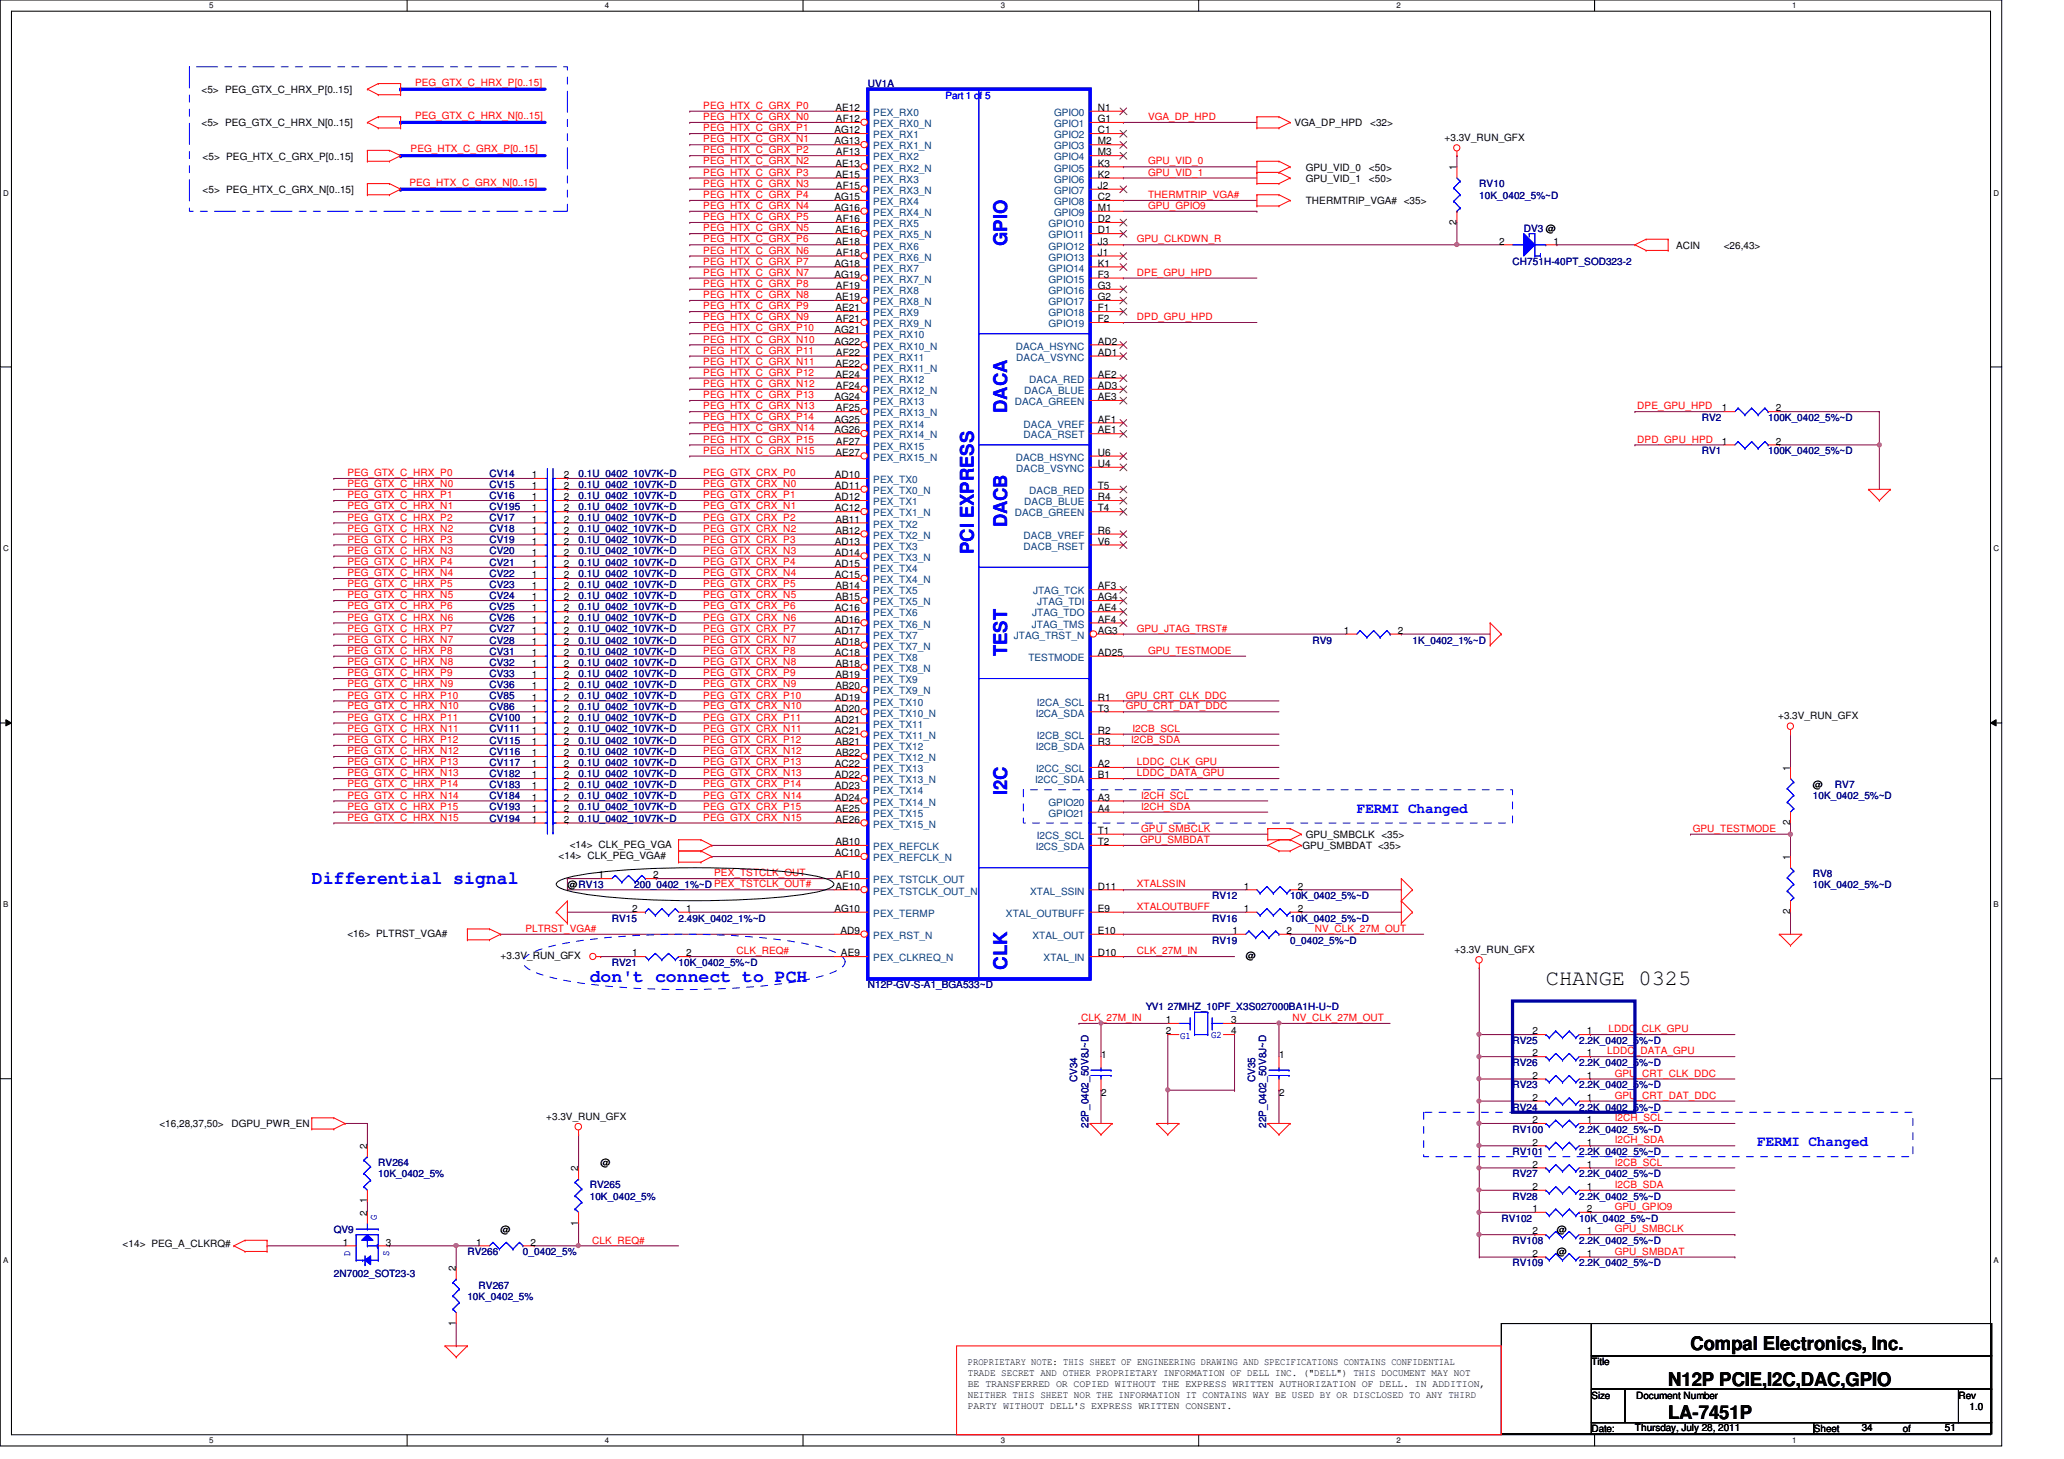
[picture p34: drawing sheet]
<svg xmlns="http://www.w3.org/2000/svg" width="297mm" height="210mm" viewBox="0 0 297 210" stroke-linecap="round" stroke-linejoin="round" font-family="sans-serif">
<defs><g id="words">
<text font-size="3.2" x="222.5" y="141.7">CHANGE 0325</text>
<g font-size="2.7" fill="#00f">
<text x="144.9" y="35.4" transform="rotate(-90 144.9 35.4)">GPIO</text>
<text x="144.9" y="59.4" transform="rotate(-90 144.9 59.4)">DACA</text>
<text x="144.9" y="75.9" transform="rotate(-90 144.9 75.9)">DACB</text>
<text x="140.2" y="79.7" transform="rotate(-90 140.2 79.7)">PCI EXPRESS</text>
<text x="144.9" y="94.4" transform="rotate(-90 144.9 94.4)">TEST</text>
<text x="144.9" y="114.4" transform="rotate(-90 144.9 114.4)">I2C</text>
<text x="44.9" y="127.1">Differential signal</text>
<text x="144.9" y="139.5" transform="rotate(-90 144.9 139.5)">CLK</text>
</g>
<g font-size="2.7">
<text x="243.3" y="194.3">Compal Electronics, Inc.</text>
<text x="240.1" y="199.4">N12P PCIE,I2C,DAC,GPIO</text>
<text x="240.1" y="204.2">LA-7451P</text>
</g>
<text font-size="2.5" fill="#00f" x="84.9" y="141.3">don't connect to PCH</text>
<g font-size="2.1" fill="#00f">
<text x="195.3" y="116.9">FERMI Changed</text>
<text x="252.9" y="164.9">FERMI Changed</text>
</g>
<g font-size="1.4">
<text x="29" y="13.4">&lt;5&gt; PEG_GTX_C_HRX_P[0..15]</text>
<text x="120.2" y="16">AE12</text>
<text x="120.3" y="17.6">AF12</text>
<text x="158" y="16">N1</text>
<text x="158" y="17.6">G1</text>
<text x="29" y="18.2">&lt;5&gt; PEG_GTX_C_HRX_N[0..15]</text>
<text x="29.2" y="23">&lt;5&gt; PEG_HTX_C_GRX_P[0..15]</text>
<text x="120.1" y="19.2">AG12</text>
<text x="120.1" y="20.8">AG13</text>
<text x="120.2" y="24">AE13</text>
<text x="120.3" y="22.4">AF13</text>
<text x="158" y="19.2">C1</text>
<text x="158" y="20.8">M2</text>
<text x="158" y="22.4">M3</text>
<text x="158" y="24">K3</text>
<text x="186.3" y="18.2">VGA_DP_HPD</text>
<text x="197.2" y="18.2">&lt;32&gt;</text>
<text x="207.9" y="20.2">+3.3V_RUN_GFX</text>
<text x="29.2" y="27.8">&lt;5&gt; PEG_HTX_C_GRX_N[0..15]</text>
<text x="120.1" y="28.8">AG15</text>
<text x="120.2" y="25.6">AE15</text>
<text x="120.3" y="27.2">AF15</text>
<text x="158" y="25.6">K2</text>
<text x="158" y="27.2">J2</text>
<text x="158" y="28.8">C2</text>
<text x="187.9" y="24.6">GPU_VID_0</text>
<text x="187.9" y="26.2">GPU_VID_1</text>
<text x="187.9" y="29.4">THERMTRIP_VGA# &lt;35&gt;</text>
<text x="197" y="24.6">&lt;50&gt;</text>
<text x="197" y="26.2">&lt;50&gt;</text>
<text x="209.6" y="24.5" transform="rotate(-90 209.6 24.5)">1</text>
<text x="120.1" y="30.4">AG16</text>
<text x="120.2" y="33.6">AE16</text>
<text x="120.2" y="35.2">AE18</text>
<text x="120.3" y="32">AF16</text>
<text x="158" y="30.4">M1</text>
<text x="158" y="32">D2</text>
<text x="158" y="33.6">D1</text>
<text x="158" y="35.2">J3</text>
<text x="209.6" y="32.3" transform="rotate(-90 209.6 32.3)">2</text>
<text x="215.8" y="35.2">2</text>
<text x="223.6" y="35.2">1</text>
<text x="241.2" y="35.8">ACIN</text>
<text x="248.1" y="35.8">&lt;26,43&gt;</text>
<text x="120.1" y="38.4">AG18</text>
<text x="120.1" y="40">AG19</text>
<text x="120.3" y="36.8">AF18</text>
<text x="120.3" y="41.6">AF19</text>
<text x="158" y="36.8">J1</text>
<text x="158" y="38.4">K1</text>
<text x="158" y="40">F3</text>
<text x="158" y="41.6">G3</text>
<text x="120.1" y="48">AG21</text>
<text x="120.2" y="43.2">AE19</text>
<text x="120.2" y="44.8">AE21</text>
<text x="120.3" y="46.4">AF21</text>
<text x="158" y="43.2">G2</text>
<text x="158" y="44.8">F1</text>
<text x="158" y="46.4">F2</text>
<text x="120.1" y="49.6">AG22</text>
<text x="120.2" y="52.8">AE22</text>
<text x="120.3" y="51.2">AF22</text>
<text x="158" y="49.6">AD2</text>
<text x="158" y="51.2">AD1</text>
<text x="120.1" y="57.6">AG24</text>
<text x="120.2" y="54.4">AE24</text>
<text x="120.3" y="56">AF24</text>
<text x="120.3" y="59.2">AF25</text>
<text x="158" y="54.4">AE2</text>
<text x="158" y="56">AD3</text>
<text x="158" y="57.6">AE3</text>
<text x="247.8" y="59.2">1</text>
<text x="255.6" y="59.2">2</text>
<text x="120.1" y="60.8">AG25</text>
<text x="120.1" y="62.4">AG26</text>
<text x="120.2" y="65.6">AE27</text>
<text x="120.3" y="64">AF27</text>
<text x="158" y="62.4">AE1</text>
<text x="158" y="60.8">AF1</text>
<text x="158" y="65.6">U6</text>
<text x="247.8" y="64">1</text>
<text x="255.6" y="64">2</text>
<text x="76.5" y="68.8">1</text>
<text x="76.5" y="70.4">1</text>
<text x="76.5" y="72">1</text>
<text x="81.1" y="68.8">2</text>
<text x="81.1" y="70.4">2</text>
<text x="81.1" y="72">2</text>
<text x="120.1" y="68.8">AD10</text>
<text x="120.1" y="70.4">AD11</text>
<text x="120.1" y="72">AD12</text>
<text x="158" y="67.2">U4</text>
<text x="158" y="70.4">T5</text>
<text x="158" y="72">R4</text>
<text x="76.5" y="75.2">1</text>
<text x="76.5" y="76.8">1</text>
<text x="76.5" y="73.6">1</text>
<text x="81.1" y="75.2">2</text>
<text x="81.1" y="76.8">2</text>
<text x="81.1" y="73.6">2</text>
<text x="120.1" y="73.6">AC12</text>
<text x="120.2" y="75.2">AB11</text>
<text x="120.2" y="76.8">AB12</text>
<text x="158" y="73.6">T4</text>
<text x="158" y="76.8">R6</text>
<text x="76.5" y="80">1</text>
<text x="76.5" y="78.4">1</text>
<text x="76.5" y="81.6">1</text>
<text x="76.5" y="83.2">1</text>
<text x="81.1" y="80">2</text>
<text x="81.1" y="78.4">2</text>
<text x="81.1" y="81.6">2</text>
<text x="81.1" y="83.2">2</text>
<text x="120.1" y="78.4">AD13</text>
<text x="120.1" y="80">AD14</text>
<text x="120.1" y="81.6">AD15</text>
<text x="120.1" y="83.2">AC15</text>
<text x="158" y="78.4">V6</text>
<text x="76.5" y="89.6">1</text>
<text x="76.5" y="84.8">1</text>
<text x="76.5" y="86.4">1</text>
<text x="76.5" y="88">1</text>
<text x="81.1" y="89.6">2</text>
<text x="81.1" y="84.8">2</text>
<text x="81.1" y="86.4">2</text>
<text x="81.1" y="88">2</text>
<text x="120.1" y="88">AC16</text>
<text x="120.1" y="89.6">AD16</text>
<text x="120.2" y="84.8">AB14</text>
<text x="120.2" y="86.4">AB15</text>
<text x="158" y="84.8">AF3</text>
<text x="158" y="86.4">AG4</text>
<text x="158" y="88">AE4</text>
<text x="158" y="89.6">AF4</text>
<text x="76.5" y="91.2">1</text>
<text x="76.5" y="92.8">1</text>
<text x="76.5" y="94.4">1</text>
<text x="76.5" y="96">1</text>
<text x="81.1" y="91.2">2</text>
<text x="81.1" y="92.8">2</text>
<text x="81.1" y="94.4">2</text>
<text x="81.1" y="96">2</text>
<text x="120.1" y="91.2">AD17</text>
<text x="120.1" y="92.8">AD18</text>
<text x="120.1" y="94.4">AC18</text>
<text x="120.2" y="96">AB18</text>
<text x="158" y="91.2">AG3</text>
<text x="158" y="94.4">AD25</text>
<text x="193.4" y="91.2">1</text>
<text x="201.2" y="91.2">2</text>
<text x="76.5" y="97.6">1</text>
<text x="76.5" y="99.2">1</text>
<text x="76.5" y="100.8">1</text>
<text x="81.1" y="97.6">2</text>
<text x="81.1" y="99.2">2</text>
<text x="81.1" y="100.8">2</text>
<text x="120.1" y="100.8">AD19</text>
<text x="120.2" y="97.6">AB19</text>
<text x="120.2" y="99.2">AB20</text>
<text x="158" y="100.8">R1</text>
<text x="76.5" y="102.4">1</text>
<text x="76.5" y="104">1</text>
<text x="76.5" y="105.6">1</text>
<text x="76.5" y="107.2">1</text>
<text x="81.1" y="102.4">2</text>
<text x="81.1" y="104">2</text>
<text x="81.1" y="105.6">2</text>
<text x="81.1" y="107.2">2</text>
<text x="120.1" y="102.4">AD20</text>
<text x="120.1" y="104">AD21</text>
<text x="120.1" y="105.6">AC21</text>
<text x="120.2" y="107.2">AB21</text>
<text x="158" y="105.6">R2</text>
<text x="158" y="107.2">R3</text>
<text x="158" y="102.4">T3</text>
<text x="255.9" y="103.5">+3.3V_RUN_GFX</text>
<text x="76.5" y="108.8">1</text>
<text x="76.5" y="110.4">1</text>
<text x="76.5" y="112">1</text>
<text x="76.5" y="113.6">1</text>
<text x="81.1" y="108.8">2</text>
<text x="81.1" y="110.4">2</text>
<text x="81.1" y="112">2</text>
<text x="81.1" y="113.6">2</text>
<text x="120.1" y="110.4">AC22</text>
<text x="120.1" y="112">AD22</text>
<text x="120.1" y="113.6">AD23</text>
<text x="120.2" y="108.8">AB22</text>
<text x="158" y="110.4">A2</text>
<text x="158" y="112">B1</text>
<text x="257.6" y="110.9" transform="rotate(-90 257.6 110.9)">1</text>
<text x="260.9" y="113.4">@</text>
<text x="76.5" y="115.2">1</text>
<text x="76.5" y="116.8">1</text>
<text x="76.5" y="118.4">1</text>
<text x="81.1" y="115.2">2</text>
<text x="81.1" y="116.8">2</text>
<text x="81.1" y="118.4">2</text>
<text x="120.1" y="115.2">AD24</text>
<text x="120.2" y="116.8">AE25</text>
<text x="120.2" y="118.4">AE26</text>
<text x="158" y="120">T1</text>
<text x="158" y="115.2">A3</text>
<text x="158" y="116.8">A4</text>
<text x="257.6" y="118.7" transform="rotate(-90 257.6 118.7)">2</text>
<text x="80.4" y="123.6">&lt;14&gt; CLK_PEG_VGA#</text>
<text x="82" y="122">&lt;14&gt; CLK_PEG_VGA</text>
<text x="120.1" y="123.2">AC10</text>
<text x="120.2" y="121.6">AB10</text>
<text x="158" y="121.6">T2</text>
<text x="187.4" y="122.2">GPU_SMBDAT &lt;35&gt;</text>
<text x="187.9" y="120.6">GPU_SMBCLK &lt;35&gt;</text>
<text x="257.6" y="123.7" transform="rotate(-90 257.6 123.7)">1</text>
<text x="81.7" y="127.8">@RV13</text>
<text x="86.1" y="126.4">1</text>
<text x="91" y="131.2">2</text>
<text x="94" y="126.4">2</text>
<text x="98.8" y="131.2">1</text>
<text x="120.1" y="131.2">AG10</text>
<text x="120.2" y="128">AE10</text>
<text x="120.3" y="126.4">AF10</text>
<text x="158" y="128">D11</text>
<text x="158" y="131.2">E9</text>
<text x="179" y="128">1</text>
<text x="179" y="131.2">1</text>
<text x="186.8" y="128">2</text>
<text x="186.8" y="131.2">2</text>
<text x="257.6" y="131.5" transform="rotate(-90 257.6 131.5)">2</text>
<text x="50" y="134.8">&lt;16&gt; PLTRST_VGA#</text>
<text x="91" y="137.6">1</text>
<text x="98.8" y="137.6">2</text>
<text x="120.9" y="134.4">AD9</text>
<text x="121" y="137.6">AE9</text>
<text x="158" y="134.4">E10</text>
<text x="158" y="137.6">D10</text>
<text x="177.4" y="134.4">1</text>
<text x="185.2" y="134.4">2</text>
<text x="209.3" y="137.1">+3.3V_RUN_GFX</text>
<text x="72" y="138">+3.3V_RUN_GFX</text>
<text x="179.3" y="138">@</text>
<text x="167.8" y="147.2">1</text>
<text x="167.8" y="148.8">2</text>
<text x="177.2" y="147.2">3</text>
<text x="177.2" y="148.8">4</text>
<text x="220.6" y="148.8">2</text>
<text x="228.4" y="148.8">1</text>
<text x="158.5" y="152.2">1</text>
<text x="184.1" y="152.2">1</text>
<text x="220.6" y="155.2">2</text>
<text x="220.6" y="152">2</text>
<text x="228.4" y="155.2">1</text>
<text x="228.4" y="152">1</text>
<text x="78.6" y="161.1">+3.3V_RUN_GFX</text>
<text x="158.5" y="157.7">2</text>
<text x="184.1" y="157.7">2</text>
<text x="220.6" y="161.6">2</text>
<text x="220.6" y="158.4">2</text>
<text x="228.4" y="161.6">1</text>
<text x="228.4" y="158.4">1</text>
<text x="22.9" y="162.2">&lt;16,28,37,50&gt;</text>
<text x="33.3" y="162.2">DGPU_PWR_EN</text>
<text x="52.8" y="165.3" transform="rotate(-90 52.8 165.3)">2</text>
<text x="86.4" y="167.8">@</text>
<text x="220.6" y="168">2</text>
<text x="220.6" y="164.8">2</text>
<text x="228.4" y="168">1</text>
<text x="228.4" y="164.8">1</text>
<text x="52.8" y="173.1" transform="rotate(-90 52.8 173.1)">1</text>
<text x="83.2" y="168.5" transform="rotate(-90 83.2 168.5)">2</text>
<text x="220.6" y="171.2">2</text>
<text x="228.4" y="171.2">1</text>
<text x="17.6" y="179.5">&lt;14&gt; PEG_A_CLKRQ#</text>
<text x="49.4" y="179.2">1</text>
<text x="52.8" y="174.9" transform="rotate(-90 52.8 174.9)">2</text>
<text x="55.5" y="179.2">3</text>
<text x="68.5" y="179.2">1</text>
<text x="72" y="177.4">@</text>
<text x="76.4" y="179.2">2</text>
<text x="83.2" y="176.3" transform="rotate(-90 83.2 176.3)">1</text>
<text x="220.6" y="177.6">2</text>
<text x="220.6" y="174.4">1</text>
<text x="224.1" y="177.4">@</text>
<text x="228.4" y="177.6">1</text>
<text x="228.4" y="174.4">2</text>
<text x="65.6" y="182.9" transform="rotate(-90 65.6 182.9)">2</text>
<text x="220.6" y="180.8">2</text>
<text x="224.1" y="180.6">@</text>
<text x="228.4" y="180.8">1</text>
<text x="65.6" y="190.8" transform="rotate(-90 65.6 190.8)">1</text>
<text x="139.3" y="196.4">PROPRIETARY NOTE: THIS SHEET OF ENGINEERING DRAWING AND SPECIFICATIONS CONTAINS CONFIDENTIAL</text>
<text x="139.3" y="198">TRADE SECRET AND OTHER PROPRIETARY INFORMATION OF DELL INC. (&quot;DELL&quot;) THIS DOCUMENT MAY NOT</text>
<text x="229" y="196.4">Title</text>
<text x="139.3" y="199.6">BE TRANSFERRED OR COPIED WITHOUT THE EXPRESS WRITTEN AUTHORIZATION OF DELL. IN ADDITION,</text>
<text x="139.3" y="201.1">NEITHER THIS SHEET NOR THE INFORMATION IT CONTAINS WAY BE USED BY OR DISCLOSED TO ANY THIRD</text>
<text x="139.3" y="202.7">PARTY WITHOUT DELL'S EXPRESS WRITTEN CONSENT.</text>
<text x="229" y="201.2">Size</text>
<text x="235.5" y="201.2">Document Number</text>
<text x="281.9" y="201.2">Rev</text>
<text x="283.5" y="202.8">1.0</text>
<text x="229" y="206">Date:</text>
<text x="235.3" y="205.9">Thursday, July 28, 2011</text>
<text x="261" y="206">Sheet</text>
<text x="267.9" y="205.9">34</text>
<text x="273.9" y="206">of</text>
<text x="279.9" y="205.9">51</text>
</g>
<g font-size="1.4" fill="#f00">
<text x="59.7" y="12.4">PEG_GTX_C_HRX_P[0..15]</text>
<text x="59.7" y="17.1">PEG_GTX_C_HRX_N[0..15]</text>
<text x="101.2" y="17.3">PEG_HTX_C_GRX_N0</text>
<text x="101.2" y="15.7">PEG_HTX_C_GRX_P0</text>
<text x="165.2" y="17.3">VGA_DP_HPD</text>
<text x="59.1" y="21.9">PEG_HTX_C_GRX_P[0..15]</text>
<text x="101.2" y="20.5">PEG_HTX_C_GRX_N1</text>
<text x="101.2" y="18.9">PEG_HTX_C_GRX_P1</text>
<text x="101.2" y="22.1">PEG_HTX_C_GRX_P2</text>
<text x="101.2" y="23.7">PEG_HTX_C_GRX_N2</text>
<text x="165.2" y="23.7">GPU_VID_0</text>
<text x="58.9" y="26.8">PEG_HTX_C_GRX_N[0..15]</text>
<text x="101.2" y="26.9">PEG_HTX_C_GRX_N3</text>
<text x="101.2" y="25.3">PEG_HTX_C_GRX_P3</text>
<text x="101.2" y="28.5">PEG_HTX_C_GRX_P4</text>
<text x="165.2" y="25.3">GPU_VID_1</text>
<text x="165.2" y="28.5">THERMTRIP_VGA#</text>
<text x="101.2" y="34.9">PEG_HTX_C_GRX_P6</text>
<text x="101.2" y="30.1">PEG_HTX_C_GRX_N4</text>
<text x="101.2" y="33.3">PEG_HTX_C_GRX_N5</text>
<text x="101.2" y="31.7">PEG_HTX_C_GRX_P5</text>
<text x="163.6" y="34.9">GPU_CLKDWN_R</text>
<text x="165.2" y="30.1">GPU_GPIO9</text>
<text x="101.2" y="38.1">PEG_HTX_C_GRX_P7</text>
<text x="101.2" y="39.7">PEG_HTX_C_GRX_N7</text>
<text x="101.2" y="41.3">PEG_HTX_C_GRX_P8</text>
<text x="101.2" y="36.5">PEG_HTX_C_GRX_N6</text>
<text x="163.6" y="39.7">DPE_GPU_HPD</text>
<text x="101.2" y="44.5">PEG_HTX_C_GRX_P9</text>
<text x="101.2" y="46.1">PEG_HTX_C_GRX_N9</text>
<text x="101.2" y="47.7">PEG_HTX_C_GRX_P10</text>
<text x="101.2" y="42.9">PEG_HTX_C_GRX_N8</text>
<text x="163.6" y="46.1">DPD_GPU_HPD</text>
<text x="101.2" y="52.5">PEG_HTX_C_GRX_N11</text>
<text x="101.2" y="50.9">PEG_HTX_C_GRX_P11</text>
<text x="101.2" y="49.3">PEG_HTX_C_GRX_N10</text>
<text x="101.2" y="55.7">PEG_HTX_C_GRX_N12</text>
<text x="101.2" y="54.1">PEG_HTX_C_GRX_P12</text>
<text x="101.2" y="58.9">PEG_HTX_C_GRX_N13</text>
<text x="101.2" y="57.3">PEG_HTX_C_GRX_P13</text>
<text x="235.6" y="58.9">DPE_GPU_HPD</text>
<text x="101.2" y="62.1">PEG_HTX_C_GRX_N14</text>
<text x="101.2" y="60.5">PEG_HTX_C_GRX_P14</text>
<text x="101.2" y="63.7">PEG_HTX_C_GRX_P15</text>
<text x="101.2" y="65.3">PEG_HTX_C_GRX_N15</text>
<text x="235.6" y="63.7">DPD_GPU_HPD</text>
<text x="50" y="71.7">PEG_GTX_C_HRX_P1</text>
<text x="50" y="68.5">PEG_GTX_C_HRX_P0</text>
<text x="50" y="70.1">PEG_GTX_C_HRX_N0</text>
<text x="101.2" y="68.5">PEG_GTX_CRX_P0</text>
<text x="101.2" y="70.1">PEG_GTX_CRX_N0</text>
<text x="101.2" y="71.7">PEG_GTX_CRX_P1</text>
<text x="50" y="74.9">PEG_GTX_C_HRX_P2</text>
<text x="50" y="76.5">PEG_GTX_C_HRX_N2</text>
<text x="50" y="73.3">PEG_GTX_C_HRX_N1</text>
<text x="101.2" y="74.9">PEG_GTX_CRX_P2</text>
<text x="101.2" y="76.5">PEG_GTX_CRX_N2</text>
<text x="101.2" y="73.3">PEG_GTX_CRX_N1</text>
<text x="50" y="82.9">PEG_GTX_C_HRX_N4</text>
<text x="50" y="81.3">PEG_GTX_C_HRX_P4</text>
<text x="50" y="78.1">PEG_GTX_C_HRX_P3</text>
<text x="50" y="79.7">PEG_GTX_C_HRX_N3</text>
<text x="101.2" y="78.1">PEG_GTX_CRX_P3</text>
<text x="101.2" y="79.7">PEG_GTX_CRX_N3</text>
<text x="101.2" y="81.3">PEG_GTX_CRX_P4</text>
<text x="101.2" y="82.9">PEG_GTX_CRX_N4</text>
<text x="50" y="84.5">PEG_GTX_C_HRX_P5</text>
<text x="50" y="86.1">PEG_GTX_C_HRX_N5</text>
<text x="50" y="87.7">PEG_GTX_C_HRX_P6</text>
<text x="50" y="89.3">PEG_GTX_C_HRX_N6</text>
<text x="101.2" y="84.5">PEG_GTX_CRX_P5</text>
<text x="101.2" y="86.1">PEG_GTX_CRX_N5</text>
<text x="101.2" y="87.7">PEG_GTX_CRX_P6</text>
<text x="101.2" y="89.3">PEG_GTX_CRX_N6</text>
<text x="50" y="90.9">PEG_GTX_C_HRX_P7</text>
<text x="50" y="92.5">PEG_GTX_C_HRX_N7</text>
<text x="50" y="94.1">PEG_GTX_C_HRX_P8</text>
<text x="50" y="95.7">PEG_GTX_C_HRX_N8</text>
<text x="101.2" y="94.1">PEG_GTX_CRX_P8</text>
<text x="101.2" y="95.7">PEG_GTX_CRX_N8</text>
<text x="101.2" y="90.9">PEG_GTX_CRX_P7</text>
<text x="101.2" y="92.5">PEG_GTX_CRX_N7</text>
<text x="163.6" y="90.9">GPU_JTAG_TRST#</text>
<text x="165.2" y="94.1">GPU_TESTMODE</text>
<text x="50" y="100.5">PEG_GTX_C_HRX_P10</text>
<text x="50" y="97.3">PEG_GTX_C_HRX_P9</text>
<text x="50" y="98.9">PEG_GTX_C_HRX_N9</text>
<text x="101.2" y="97.3">PEG_GTX_CRX_P9</text>
<text x="101.2" y="98.9">PEG_GTX_CRX_N9</text>
<text x="101.2" y="100.5">PEG_GTX_CRX_P10</text>
<text x="162" y="100.5">GPU_CRT_CLK_DDC</text>
<text x="50" y="102.1">PEG_GTX_C_HRX_N10</text>
<text x="50" y="103.7">PEG_GTX_C_HRX_P11</text>
<text x="50" y="105.3">PEG_GTX_C_HRX_N11</text>
<text x="50" y="106.9">PEG_GTX_C_HRX_P12</text>
<text x="101.2" y="105.3">PEG_GTX_CRX_N11</text>
<text x="101.2" y="103.7">PEG_GTX_CRX_P11</text>
<text x="101.2" y="106.9">PEG_GTX_CRX_P12</text>
<text x="101.2" y="102.1">PEG_GTX_CRX_N10</text>
<text x="162" y="102.1">GPU_CRT_DAT_DDC</text>
<text x="162.8" y="106.9">I2CB_SDA</text>
<text x="163" y="105.3">I2CB_SCL</text>
<text x="50" y="113.3">PEG_GTX_C_HRX_P14</text>
<text x="50" y="108.5">PEG_GTX_C_HRX_N12</text>
<text x="50" y="110.1">PEG_GTX_C_HRX_P13</text>
<text x="50" y="111.7">PEG_GTX_C_HRX_N13</text>
<text x="101.2" y="108.5">PEG_GTX_CRX_N12</text>
<text x="101.2" y="113.3">PEG_GTX_CRX_P14</text>
<text x="101.2" y="110.1">PEG_GTX_CRX_P13</text>
<text x="101.2" y="111.7">PEG_GTX_CRX_N13</text>
<text x="163.6" y="111.7">LDDC_DATA_GPU</text>
<text x="163.6" y="110.1">LDDC_CLK_GPU</text>
<text x="50" y="114.9">PEG_GTX_C_HRX_N14</text>
<text x="50" y="116.5">PEG_GTX_C_HRX_P15</text>
<text x="50" y="118.1">PEG_GTX_C_HRX_N15</text>
<text x="101.2" y="114.9">PEG_GTX_CRX_N14</text>
<text x="101.2" y="118.1">PEG_GTX_CRX_N15</text>
<text x="101.2" y="116.5">PEG_GTX_CRX_P15</text>
<text x="164.3" y="119.7">GPU_SMBCLK</text>
<text x="164.3" y="114.9">I2CH_SCL</text>
<text x="164.3" y="116.5">I2CH_SDA</text>
<text x="243.6" y="119.7">GPU_TESTMODE</text>
<text x="164.1" y="121.3">GPU_SMBDAT</text>
<text x="102.8" y="126.1">PEX_TSTCLK_OUT</text>
<text x="163.6" y="127.7">XTALSSIN</text>
<text x="163.6" y="130.9">XTALOUTBUFF</text>
<text x="75.6" y="134.1">PLTRST_VGA#</text>
<text x="106" y="137.3">CLK_REQ#</text>
<text x="163.6" y="137.3">CLK_27M_IN</text>
<text x="189.2" y="134.1">NV_CLK_27M_OUT</text>
<text x="155.6" y="146.9">CLK_27M_IN</text>
<text x="186" y="146.9">NV_CLK_27M_OUT</text>
<text x="231.5" y="148.5">LDDC_CLK_GPU</text>
<text x="231.3" y="151.7">LDDC_DATA_GPU</text>
<text x="232.4" y="154.9">GPU_CRT_CLK_DDC</text>
<text x="232.4" y="158.1">GPU_CRT_DAT_DDC</text>
<text x="232.4" y="161.3">I2CH_SCL</text>
<text x="232.4" y="167.7">I2CB_SCL</text>
<text x="232.4" y="164.5">I2CH_SDA</text>
<text x="232.4" y="170.9">I2CB_SDA</text>
<text x="85.2" y="178.9">CLK_REQ#</text>
<text x="232.4" y="174.1">GPU_GPIO9</text>
<text x="232.4" y="177.3">GPU_SMBCLK</text>
<text x="232.4" y="180.5">GPU_SMBDAT</text>
</g>
<g font-size="1.4" fill="#000080">
<text x="124.9" y="12.6">UV1A</text>
<text x="212.9" y="27">RV10</text>
<text x="212.9" y="28.6">10K_0402_5%~D</text>
<text x="219.3" y="33.4">DV3 @</text>
<text x="217.7" y="38.2">CH751H-40PT_SOD323-2</text>
<text x="244.9" y="65.4">RV1</text>
<text x="244.9" y="60.6">RV2</text>
<text x="254.5" y="65.4">100K_0402_5%~D</text>
<text x="254.5" y="60.6">100K_0402_5%~D</text>
<text x="70.4" y="68.6">CV14</text>
<text x="70.4" y="70.2">CV15</text>
<text x="70.4" y="71.8">CV16</text>
<text x="83.3" y="68.6">0.1U_0402_10V7K~D</text>
<text x="83.3" y="70.2">0.1U_0402_10V7K~D</text>
<text x="83.3" y="71.8">0.1U_0402_10V7K~D</text>
<text x="70.4" y="75">CV17</text>
<text x="70.4" y="76.6">CV18</text>
<text x="70.4" y="73.4">CV195</text>
<text x="83.3" y="75">0.1U_0402_10V7K~D</text>
<text x="83.3" y="76.6">0.1U_0402_10V7K~D</text>
<text x="83.3" y="73.4">0.1U_0402_10V7K~D</text>
<text x="70.4" y="79.8">CV20</text>
<text x="70.4" y="78.2">CV19</text>
<text x="70.4" y="81.4">CV21</text>
<text x="70.4" y="83">CV22</text>
<text x="83.3" y="79.8">0.1U_0402_10V7K~D</text>
<text x="83.3" y="78.2">0.1U_0402_10V7K~D</text>
<text x="83.3" y="81.4">0.1U_0402_10V7K~D</text>
<text x="83.3" y="83">0.1U_0402_10V7K~D</text>
<text x="70.4" y="89.4">CV26</text>
<text x="70.4" y="84.6">CV23</text>
<text x="70.4" y="86.2">CV24</text>
<text x="70.4" y="87.8">CV25</text>
<text x="83.3" y="89.4">0.1U_0402_10V7K~D</text>
<text x="83.3" y="84.6">0.1U_0402_10V7K~D</text>
<text x="83.3" y="86.2">0.1U_0402_10V7K~D</text>
<text x="83.3" y="87.8">0.1U_0402_10V7K~D</text>
<text x="70.4" y="91">CV27</text>
<text x="70.4" y="92.6">CV28</text>
<text x="70.4" y="94.2">CV31</text>
<text x="70.4" y="95.8">CV32</text>
<text x="83.3" y="91">0.1U_0402_10V7K~D</text>
<text x="83.3" y="92.6">0.1U_0402_10V7K~D</text>
<text x="83.3" y="94.2">0.1U_0402_10V7K~D</text>
<text x="83.3" y="95.8">0.1U_0402_10V7K~D</text>
<text x="188.9" y="92.6">RV9</text>
<text x="203.3" y="92.6">1K_0402_1%~D</text>
<text x="70.4" y="97.4">CV33</text>
<text x="70.4" y="99">CV36</text>
<text x="70.4" y="100.6">CV85</text>
<text x="83.3" y="97.4">0.1U_0402_10V7K~D</text>
<text x="83.3" y="99">0.1U_0402_10V7K~D</text>
<text x="83.3" y="100.6">0.1U_0402_10V7K~D</text>
<text x="70.4" y="102.2">CV86</text>
<text x="70.4" y="103.8">CV100</text>
<text x="70.4" y="105.4">CV111</text>
<text x="70.4" y="107">CV115</text>
<text x="83.3" y="102.2">0.1U_0402_10V7K~D</text>
<text x="83.3" y="103.8">0.1U_0402_10V7K~D</text>
<text x="83.3" y="105.4">0.1U_0402_10V7K~D</text>
<text x="83.3" y="107">0.1U_0402_10V7K~D</text>
<text x="70.4" y="108.6">CV116</text>
<text x="70.4" y="110.2">CV117</text>
<text x="70.4" y="111.8">CV182</text>
<text x="70.4" y="113.4">CV183</text>
<text x="83.3" y="108.6">0.1U_0402_10V7K~D</text>
<text x="83.3" y="110.2">0.1U_0402_10V7K~D</text>
<text x="83.3" y="111.8">0.1U_0402_10V7K~D</text>
<text x="83.3" y="113.4">0.1U_0402_10V7K~D</text>
<text x="264.1" y="113.4">RV7</text>
<text x="70.4" y="115">CV184</text>
<text x="70.4" y="116.6">CV193</text>
<text x="70.4" y="118.2">CV194</text>
<text x="83.3" y="115">0.1U_0402_10V7K~D</text>
<text x="83.3" y="116.6">0.1U_0402_10V7K~D</text>
<text x="83.3" y="118.2">0.1U_0402_10V7K~D</text>
<text x="260.9" y="115">10K_0402_5%~D</text>
<text x="91.3" y="127.8">200_0402_1%~D PEX_TSTCLK_OUT#</text>
<text x="174.5" y="129.4">RV12</text>
<text x="185.7" y="129.4">10K_0402_5%~D</text>
<text x="260.9" y="126.2">RV8</text>
<text x="260.9" y="127.8">10K_0402_5%~D</text>
<text x="88.1" y="132.6">RV15</text>
<text x="97.7" y="132.6">2.49K_0402_1%~D</text>
<text x="174.5" y="132.6">RV16</text>
<text x="174.5" y="135.8">RV19</text>
<text x="185.7" y="132.6">10K_0402_5%~D</text>
<text x="185.7" y="135.8">0_0402_5%~D</text>
<text x="88.1" y="139">RV21</text>
<text x="97.7" y="139">10K_0402_5%~D</text>
<text x="124.9" y="142.2">N12P-GV-S-A1_BGA533~D</text>
<text x="164.9" y="145.4">YV1 27MHZ_10PF_X3S027000BA1H-U~D</text>
<text x="155" y="155.7" transform="rotate(-90 155 155.7)">CV34</text>
<text x="180.6" y="155.7" transform="rotate(-90 180.6 155.7)">CV35</text>
<text x="217.7" y="153.4">RV26</text>
<text x="217.7" y="150.2">RV25</text>
<text x="227.3" y="153.4">2.2K_0402_5%~D</text>
<text x="227.3" y="150.2">2.2K_0402_5%~D</text>
<text x="217.7" y="156.6">RV23</text>
<text x="217.7" y="159.8">RV24</text>
<text x="227.3" y="156.6">2.2K_0402_5%~D</text>
<text x="227.3" y="159.8">2.2K_0402_5%~D</text>
<text x="54.4" y="167.8">RV264</text>
<text x="156.6" y="162.3" transform="rotate(-90 156.6 162.3)">22P_0402_50V8J~D</text>
<text x="182.2" y="162.3" transform="rotate(-90 182.2 162.3)">22P_0402_50V8J~D</text>
<text x="217.7" y="163">RV100</text>
<text x="217.7" y="166.2">RV101</text>
<text x="227.3" y="163">2.2K_0402_5%~D</text>
<text x="227.3" y="166.2">2.2K_0402_5%~D</text>
<text x="54.4" y="169.4">10K_0402_5%</text>
<text x="84.9" y="171">RV265</text>
<text x="84.9" y="172.6">10K_0402_5%</text>
<text x="217.7" y="169.4">RV27</text>
<text x="217.7" y="172.6">RV28</text>
<text x="227.3" y="169.4">2.2K_0402_5%~D</text>
<text x="227.3" y="172.6">2.2K_0402_5%~D</text>
<text x="48" y="177.4">QV9</text>
<text x="216.1" y="175.8">RV102</text>
<text x="217.7" y="179">RV108</text>
<text x="227.3" y="179">2.2K_0402_5%~D</text>
<text x="227.3" y="175.8">10K_0402_5%~D</text>
<text x="48" y="183.8">2N7002_SOT23-3</text>
<text x="67.3" y="180.6">RV266</text>
<text x="68.9" y="185.4">RV267</text>
<text x="75.3" y="180.6">0_0402_5%</text>
<text x="217.7" y="182.2">RV109</text>
<text x="227.3" y="182.2">2.2K_0402_5%~D</text>
<text x="67.3" y="187">10K_0402_5%</text>
</g>
<g font-size="1.4" fill="#004080">
<text x="125.7" y="16.7">PEX_RX0</text>
<text x="151.7" y="16.7">GPIO0</text>
<text x="125.7" y="18.3">PEX_RX0_N</text>
<text x="125.7" y="19.9">PEX_RX1</text>
<text x="125.7" y="21.5">PEX_RX1_N</text>
<text x="125.7" y="23.1">PEX_RX2</text>
<text x="151.7" y="18.3">GPIO1</text>
<text x="151.7" y="19.9">GPIO2</text>
<text x="151.7" y="21.5">GPIO3</text>
<text x="151.7" y="23.1">GPIO4</text>
<text x="125.7" y="24.7">PEX_RX2_N</text>
<text x="125.7" y="26.3">PEX_RX3</text>
<text x="125.7" y="27.9">PEX_RX3_N</text>
<text x="125.7" y="29.5">PEX_RX4</text>
<text x="151.7" y="24.7">GPIO5</text>
<text x="151.7" y="26.3">GPIO6</text>
<text x="151.7" y="27.9">GPIO7</text>
<text x="151.7" y="29.5">GPIO8</text>
<text x="125.7" y="31.1">PEX_RX4_N</text>
<text x="125.7" y="32.7">PEX_RX5</text>
<text x="125.7" y="34.3">PEX_RX5_N</text>
<text x="125.7" y="35.9">PEX_RX6</text>
<text x="150.9" y="32.7">GPIO10</text>
<text x="150.9" y="34.3">GPIO11</text>
<text x="150.9" y="35.9">GPIO12</text>
<text x="151.7" y="31.1">GPIO9</text>
<text x="125.7" y="37.5">PEX_RX6_N</text>
<text x="125.7" y="39.1">PEX_RX7</text>
<text x="125.7" y="40.7">PEX_RX7_N</text>
<text x="150.9" y="37.5">GPIO13</text>
<text x="150.9" y="39.1">GPIO14</text>
<text x="150.9" y="40.7">GPIO15</text>
<text x="125.7" y="42.3">PEX_RX8</text>
<text x="125.7" y="43.9">PEX_RX8_N</text>
<text x="125.7" y="45.5">PEX_RX9</text>
<text x="125.7" y="47.1">PEX_RX9_N</text>
<text x="150.9" y="42.3">GPIO16</text>
<text x="150.9" y="43.9">GPIO17</text>
<text x="150.9" y="45.5">GPIO18</text>
<text x="150.9" y="47.1">GPIO19</text>
<text x="125.7" y="48.7">PEX_RX10</text>
<text x="125.7" y="50.3">PEX_RX10_N</text>
<text x="125.7" y="51.9">PEX_RX11</text>
<text x="125.7" y="53.5">PEX_RX11_N</text>
<text x="146.2" y="50.3">DACA_HSYNC</text>
<text x="146.3" y="51.9">DACA_VSYNC</text>
<text x="125.7" y="55.1">PEX_RX12</text>
<text x="125.7" y="56.7">PEX_RX12_N</text>
<text x="125.7" y="58.3">PEX_RX13</text>
<text x="125.7" y="59.9">PEX_RX13_N</text>
<text x="146" y="58.3">DACA_GREEN</text>
<text x="147.4" y="56.7">DACA_BLUE</text>
<text x="148.1" y="55.1">DACA_RED</text>
<text x="125.7" y="61.5">PEX_RX14</text>
<text x="125.7" y="63.1">PEX_RX14_N</text>
<text x="125.7" y="64.7">PEX_RX15</text>
<text x="147.3" y="63.1">DACA_RSET</text>
<text x="147.3" y="61.5">DACA_VREF</text>
<text x="125.7" y="66.3">PEX_RX15_N</text>
<text x="125.7" y="69.5">PEX_TX0</text>
<text x="125.7" y="71.1">PEX_TX0_N</text>
<text x="146.2" y="66.3">DACB_HSYNC</text>
<text x="146.3" y="67.9">DACB_VSYNC</text>
<text x="148.1" y="71.1">DACB_RED</text>
<text x="125.7" y="72.7">PEX_TX1</text>
<text x="125.7" y="74.3">PEX_TX1_N</text>
<text x="125.7" y="75.9">PEX_TX2</text>
<text x="125.7" y="77.5">PEX_TX2_N</text>
<text x="146" y="74.3">DACB_GREEN</text>
<text x="147.3" y="77.5">DACB_VREF</text>
<text x="147.4" y="72.7">DACB_BLUE</text>
<text x="125.7" y="79.1">PEX_TX3</text>
<text x="125.7" y="80.7">PEX_TX3_N</text>
<text x="125.7" y="82.3">PEX_TX4</text>
<text x="125.7" y="83.9">PEX_TX4_N</text>
<text x="147.3" y="79.1">DACB_RSET</text>
<text x="125.7" y="85.5">PEX_TX5</text>
<text x="125.7" y="87.1">PEX_TX5_N</text>
<text x="125.7" y="88.7">PEX_TX6</text>
<text x="148.5" y="88.7">JTAG_TDO</text>
<text x="148.7" y="85.5">JTAG_TCK</text>
<text x="149.3" y="87.1">JTAG_TDI</text>
<text x="125.7" y="90.3">PEX_TX6_N</text>
<text x="125.7" y="91.9">PEX_TX7</text>
<text x="125.7" y="93.5">PEX_TX7_N</text>
<text x="125.7" y="95.1">PEX_TX8</text>
<text x="145.9" y="91.9">JTAG_TRST_N</text>
<text x="148" y="95.1">TESTMODE</text>
<text x="148.5" y="90.3">JTAG_TMS</text>
<text x="125.7" y="96.7">PEX_TX8_N</text>
<text x="125.7" y="98.3">PEX_TX9</text>
<text x="125.7" y="99.9">PEX_TX9_N</text>
<text x="125.7" y="101.5">PEX_TX10</text>
<text x="149.2" y="101.5">I2CA_SCL</text>
<text x="125.7" y="103.1">PEX_TX10_N</text>
<text x="125.7" y="104.7">PEX_TX11</text>
<text x="125.7" y="106.3">PEX_TX11_N</text>
<text x="125.7" y="107.9">PEX_TX12</text>
<text x="149.1" y="107.9">I2CB_SDA</text>
<text x="149.1" y="103.1">I2CA_SDA</text>
<text x="149.2" y="106.3">I2CB_SCL</text>
<text x="125.7" y="109.5">PEX_TX12_N</text>
<text x="125.7" y="111.1">PEX_TX13</text>
<text x="125.7" y="112.7">PEX_TX13_N</text>
<text x="149" y="112.7">I2CC_SDA</text>
<text x="149.1" y="111.1">I2CC_SCL</text>
<text x="125.7" y="114.3">PEX_TX14</text>
<text x="125.7" y="115.9">PEX_TX14_N</text>
<text x="125.7" y="117.5">PEX_TX15</text>
<text x="125.7" y="119.1">PEX_TX15_N</text>
<text x="150.9" y="115.9">GPIO20</text>
<text x="150.9" y="117.5">GPIO21</text>
<text x="125.7" y="122.3">PEX_REFCLK</text>
<text x="125.7" y="123.9">PEX_REFCLK_N</text>
<text x="149.1" y="122.3">I2CS_SDA</text>
<text x="149.2" y="120.7">I2CS_SCL</text>
<text x="125.7" y="127.1">PEX_TSTCLK_OUT</text>
<text x="125.7" y="128.7">PEX_TSTCLK_OUT_N</text>
<text x="125.7" y="131.9">PEX_TERMP</text>
<text x="144.8" y="131.9">XTAL_OUTBUFF</text>
<text x="148.2" y="128.7">XTAL_SSIN</text>
<text x="125.7" y="135.1">PEX_RST_N</text>
<text x="148.6" y="135.1">XTAL_OUT</text>
<text x="125.7" y="138.3">PEX_CLKREQ_N</text>
<text x="150.2" y="138.3">XTAL_IN</text>
</g>
<g font-size="1.4" fill="#00f">
<text x="136.1" y="14.2">Part 1 of 5</text>
<text x="169.8" y="149.5">G1</text>
<text x="174.3" y="149.4">G2</text>
<text x="54.2" y="175.6" transform="rotate(-90 54.2 175.6)">G</text>
<text x="50.4" y="180.7" transform="rotate(-90 50.4 180.7)">D</text>
<text x="56" y="180.7" transform="rotate(-90 56 180.7)">S</text>
</g>
<g font-size="1.1">
<text x="30.1" y="1.1">5</text>
<text x="87" y="1.1">4</text>
<text x="144" y="1.1">3</text>
<text x="201" y="1.1">2</text>
<text x="257.9" y="1.1">1</text>
<text x=".5" y="28.2">D</text>
<text x="286.9" y="28.2">D</text>
<text x=".5" y="79.3">C</text>
<text x="286.9" y="79.3">C</text>
<text x=".5" y="130.6">B</text>
<text x="286.9" y="130.6">B</text>
<text x=".5" y="181.7">A</text>
<text x="286.9" y="181.7">A</text>
<text x="30.1" y="207.6">5</text>
<text x="87" y="207.6">4</text>
<text x="144" y="207.6">3</text>
<text x="201" y="207.6">2</text>
<text x="257.9" y="207.6">1</text>
</g>
</g></defs>
<path d="M0 0h288.1v208h-288.1zM1.6 1.6h284.9v204.8h-284.9z" fill="none" stroke="#000" stroke-width=".14"/>
<g fill="#fff">
<path d="M30.1 .2h.6v1.2h-.6z"/>
<path d="M30.1 206.6h.6v1.2h-.6z"/>
</g>
<path d="M58.6 0v1.6M58.6 206.4v1.6" fill="none" stroke="#000" stroke-width=".14"/>
<g fill="#fff">
<path d="M87 .2h.6v1.2h-.6z"/>
<path d="M87 206.6h.6v1.2h-.6z"/>
</g>
<path d="M115.6 0v1.6M115.6 206.4v1.6" fill="none" stroke="#000" stroke-width=".14"/>
<g fill="#fff">
<path d="M144 .2h.6v1.2h-.6z"/>
<path d="M144 206.6h.6v1.2h-.6z"/>
</g>
<path d="M172.5 0v1.6M172.5 206.4v1.6" fill="none" stroke="#000" stroke-width=".14"/>
<g fill="#fff">
<path d="M201 .2h.5v1.2h-.5z"/>
<path d="M201 206.6h.5v1.2h-.5z"/>
</g>
<path d="M229.5 0v1.6M229.5 206.4v1.6" fill="none" stroke="#000" stroke-width=".14"/>
<g fill="#fff">
<path d="M257.9 .2h.6v1.2h-.6z"/>
<path d="M257.9 206.6h.6v1.2h-.6z"/>
<path d="M.5 27.2h.7v1.2h-.7z"/>
<path d="M286.9 27.2h.8v1.2h-.8z"/>
<path d="M.5 78.4h.7v1.1h-.7z"/>
<path d="M286.9 78.4h.8v1.1h-.8z"/>
</g>
<path d="M0 52.8h1.6M286.5 52.8h1.6" fill="none" stroke="#000" stroke-width=".14"/>
<g fill="#fff">
<path d="M.5 129.6h.7v1.2h-.7z"/>
<path d="M286.9 129.6h.7v1.2h-.7z"/>
</g>
<path d="M0 104h1.6M.8 103.5l.8 .5-.8 .4zM286.5 104l.8-.5v.9zM286.5 104h1.6" fill="none" stroke="#000" stroke-width=".14"/>
<path d="M.8 103.5l.8 .5-.8 .4zM286.5 104l.8-.5v.9z" fill="#000"/>
<g fill="#fff">
<path d="M.5 180.8h.7v1.1h-.7z"/>
<path d="M286.9 180.8h.7v1.1h-.7z"/>
</g>
<path d="M0 155.2h1.6M286.5 155.2h1.6" fill="none" stroke="#000" stroke-width=".14"/>
<g fill="none" stroke="#800040" stroke-width=".14">
<path d="M161.7 17.6h.1M161.7 17.6h19.2M161.7 25.6h.1M161.7 24h.1M161.7 25.6h19.2M161.7 24h19.2M161.7 91.2h.1M161.7 91.2h32M201.7 91.2h.1M201.7 91.2h12.8M257.7 105.6h.1M257.7 118.4h.1"/>
<path d="M257.7 105.6v4.8M257.7 118.4v1.6h-14.4M72 134.4h.1M72 134.4h48.1M81.7 128h.1M81.7 126.4h.1M81.7 131.2h.1M81.7 126.4h4.7M81.7 128h38.4M81.7 126.4v1.6M81.7 131.2h9.6M94.4 126.4h.1"/>
<path d="M94.4 126.4h25.7M99.3 131.2h.1M99.3 131.2h20.8M102.4 121.6h.1M102.4 123.2h.1M102.4 121.6h17.7M102.4 123.2h17.7M161.7 128h.1M161.7 128h17.6M243.3 120h.1M257.7 131.2h.1M257.7 131.2v3.2"/>
</g>
<circle cx="257.7" cy="120" r=".31" fill="#f0f"/>
<circle cx="257.7" cy="120" r=".31" fill="none" stroke="#f0f" stroke-width=".14"/>
<g fill="none" stroke="#800040" stroke-width=".14">
<path d="M161.7 28.8h.1M161.7 28.8h19.2M161.7 94.4h.1M161.7 94.4h17.6M161.7 102.4h.1M161.7 100.8h.1M161.7 102.4h22.4M161.7 100.8h22.4M161.7 131.2h.1M161.7 131.2h17.6M187.3 131.2h.1M187.3 131.2h14.4"/>
<path d="M257.7 120h.1M257.7 120v3.2M212.9 155.2h.1M212.9 155.2h8"/>
</g>
<circle cx="212.8" cy="155.2" r=".3" fill="#f0f"/>
<circle cx="212.8" cy="155.2" r=".3" fill="none" stroke="#f0f" stroke-width=".14"/>
<path d="M270.5 64h.1M270.5 64v6.4M212.9 155.2h.1M212.9 158.4h.1M212.9 155.2v3.2M212.9 158.4h8M228.9 158.4h.1M228.9 155.2h.1M228.9 158.4h20.8M228.9 155.2h20.8" fill="none" stroke="#800040" stroke-width=".14"/>
<circle cx="270.5" cy="64" r=".3" fill="#f0f"/>
<circle cx="270.5" cy="64" r=".3" fill="none" stroke="#f0f" stroke-width=".14"/>
<path d="M235.3 64h.1M235.3 64h12.8M256.1 64h.1M256.1 64h14.4M212.9 168h.1M212.9 168h8" fill="none" stroke="#800040" stroke-width=".14"/>
<circle cx="212.8" cy="168" r=".3" fill="#f0f"/>
<circle cx="212.8" cy="168" r=".3" fill="none" stroke="#f0f" stroke-width=".14"/>
<path d="M212.9 168h.1M212.9 171.2h.1M212.9 168v3.2M212.9 171.2h8" fill="none" stroke="#800040" stroke-width=".14"/>
<circle cx="212.8" cy="171.2" r=".3" fill="#f0f"/>
<circle cx="212.8" cy="171.2" r=".3" fill="none" stroke="#f0f" stroke-width=".14"/>
<g fill="none" stroke="#800040" stroke-width=".14">
<path d="M161.7 105.6h.1M161.7 107.2h.1M161.7 105.6h22.4M161.7 107.2h22.4M161.7 121.6h.1M161.7 120h.1M161.7 134.4h.1M161.7 137.6h.1M161.7 121.6h20.8M161.7 120h20.8M161.7 134.4h16M161.7 137.6h16"/>
<path d="M185.7 134.4h.1M185.7 134.4h19.2M155.3 147.2h.1M155.3 147.2h12.8M158.5 147.2h.1M158.5 156.8h.1M158.5 147.2v4.8M158.5 156.8v4.8M212.9 164.8h.1M212.9 164.8v3.2M228.9 168h.1M228.9 171.2h.1"/>
<path d="M228.9 168h20.8M228.9 171.2h20.8"/>
</g>
<circle cx="158.5" cy="147.2" r=".3" fill="#f0f"/>
<circle cx="158.5" cy="147.2" r=".3" fill="none" stroke="#f0f" stroke-width=".14"/>
<path d="M177.7 147.2h22.4M184.1 147.2h.1M184.1 147.2v4.8" fill="none" stroke="#800040" stroke-width=".14"/>
<circle cx="184.1" cy="147.2" r=".3" fill="#f0f"/>
<circle cx="184.1" cy="147.2" r=".3" fill="none" stroke="#f0f" stroke-width=".14"/>
<path d="M168.1 156.8h.1M168.1 148.8v8M184.1 156.8h.1M184.1 156.8v4.8" fill="none" stroke="#800040" stroke-width=".14"/>
<circle cx="168.1" cy="156.8" r=".3" fill="#f0f"/>
<circle cx="168.1" cy="156.8" r=".3" fill="none" stroke="#f0f" stroke-width=".14"/>
<g fill="none" stroke="#800040" stroke-width=".14">
<path d="M161.7 112h.1M161.7 110.4h.1M161.7 115.2h.1M161.7 116.8h.1M161.7 112h22.4M161.7 110.4h22.4M161.7 115.2h20.8M161.7 116.8h20.8M187.3 128h.1M187.3 128h14.4M177.7 156.8h.1M177.7 148.8v8"/>
<path d="M177.7 156.8h-9.6v4.8M168.1 161.6h.1M212.9 161.6h.1M212.9 161.6h8M228.9 161.6h.1M228.9 164.8h.1M228.9 161.6h20.8M228.9 164.8h20.8"/>
</g>
<circle cx="212.8" cy="161.6" r=".31" fill="#f0f"/>
<circle cx="212.8" cy="161.6" r=".31" fill="none" stroke="#f0f" stroke-width=".14"/>
<path d="M212.9 158.4h.1M212.9 158.4v3.2" fill="none" stroke="#800040" stroke-width=".14"/>
<circle cx="212.8" cy="158.4" r=".3" fill="#f0f"/>
<circle cx="212.8" cy="158.4" r=".3" fill="none" stroke="#f0f" stroke-width=".14"/>
<path d="M212.9 164.8h.1M212.9 164.8h8" fill="none" stroke="#800040" stroke-width=".14"/>
<circle cx="212.8" cy="164.8" r=".3" fill="#f0f"/>
<circle cx="212.8" cy="164.8" r=".3" fill="none" stroke="#f0f" stroke-width=".14"/>
<path d="M86.4 137.6h.1M86.4 137.6h4.9M99.3 137.6h.1M99.3 137.6h20.8M212.9 161.6h.1M212.9 174.4h.1M212.9 161.6v3.2M212.9 174.4h8M228.9 174.4h.1M228.9 174.4h20.8" fill="none" stroke="#800040" stroke-width=".14"/>
<circle cx="212.8" cy="174.4" r=".3" fill="#f0f"/>
<circle cx="212.8" cy="174.4" r=".3" fill="none" stroke="#f0f" stroke-width=".14"/>
<g fill="none" stroke="#800040" stroke-width=".14">
<path d="M99.3 17.6h.1M99.3 16h.1M99.3 19.2h.1M99.3 17.6h20.8M99.3 16h20.8M99.3 19.2h20.8M99.3 27.2h.1M99.3 25.6h.1M99.3 38.4h.1M99.3 35.2h.1M99.3 20.8h.1M99.3 30.4h.1"/>
<path d="M99.3 28.8h.1M99.3 22.4h.1M99.3 24h.1M99.3 33.6h.1M99.3 32h.1M99.3 36.8h.1M99.3 30.4h20.8M99.3 27.2h20.8M99.3 25.6h20.8M99.3 38.4h20.8M99.3 35.2h20.8M99.3 20.8h20.8"/>
<path d="M99.3 28.8h20.8M99.3 22.4h20.8M99.3 24h20.8M99.3 33.6h20.8M99.3 32h20.8M99.3 36.8h20.8M161.7 30.4h19.2M180.9 30.4h.1M99.3 44.8h.1M99.3 52.8h.1M99.3 51.2h.1M99.3 40h.1"/>
<path d="M99.3 46.4h.1M99.3 56h.1M99.3 54.4h.1M99.3 41.6h.1M99.3 48h.1M99.3 49.6h.1M99.3 59.2h.1M99.3 57.6h.1M99.3 43.2h.1M99.3 44.8h20.8M99.3 52.8h20.8M99.3 51.2h20.8"/>
<path d="M99.3 40h20.8M99.3 46.4h20.8M99.3 56h20.8M99.3 54.4h20.8M99.3 41.6h20.8M99.3 48h20.8M99.3 49.6h20.8M99.3 59.2h20.8M99.3 57.6h20.8M99.3 43.2h20.8M48 75.2h.1M48 76.8h.1"/>
<path d="M48 72h.1M48 73.6h.1M48 78.4h.1M48 68.8h.1M48 70.4h.1M48 75.2h28.9M48 76.8h28.9M48 68.8h28.9M48 70.4h28.9M48 72h28.9M48 73.6h28.9M48 78.4h28.9"/>
<path d="M81.7 75.2h.1M81.7 76.8h.1M81.7 68.8h.1M81.7 70.4h.1M81.7 78.4h.1M81.7 72h.1M81.7 73.6h.1M81.7 75.2h38.4M81.7 76.8h38.4M81.7 68.8h38.4M81.7 70.4h38.4M81.7 72h38.4"/>
<path d="M81.7 73.6h38.4M81.7 78.4h38.4M99.3 62.4h.1M99.3 60.8h.1M99.3 64h.1M99.3 65.6h.1M99.3 62.4h20.8M99.3 60.8h20.8M99.3 64h20.8M99.3 65.6h20.8M48 91.2h.1M48 92.8h.1"/>
<path d="M48 94.4h.1M48 96h.1M48 84.8h.1M48 86.4h.1M48 83.2h.1M48 81.6h.1M48 97.6h.1M48 99.2h.1M48 88h.1M48 89.6h.1M48 80h.1M48 91.2h28.9"/>
<path d="M48 92.8h28.9M48 94.4h28.9M48 96h28.9M48 84.8h28.9M48 86.4h28.9M48 83.2h28.9M48 81.6h28.9M48 97.6h28.9M48 99.2h28.9M48 88h28.9M48 89.6h28.9M48 80h28.9"/>
<path d="M81.7 94.4h.1M81.7 96h.1M81.7 84.8h.1M81.7 86.4h.1M81.7 97.6h.1M81.7 99.2h.1M81.7 88h.1M81.7 89.6h.1M81.7 80h.1M81.7 91.2h.1M81.7 92.8h.1M81.7 81.6h.1"/>
<path d="M81.7 83.2h.1M81.7 91.2h38.4M81.7 92.8h38.4M81.7 94.4h38.4M81.7 96h38.4M81.7 84.8h38.4M81.7 86.4h38.4M81.7 83.2h38.4M81.7 81.6h38.4M81.7 97.6h38.4M81.7 99.2h38.4M81.7 88h38.4"/>
<path d="M81.7 89.6h38.4M81.7 80h38.4M48 100.8h.1M48 102.4h.1M48 104h.1M48 105.6h.1M48 113.6h.1M48 115.2h.1M48 107.2h.1M48 108.8h.1M48 116.8h.1M48 118.4h.1"/>
<path d="M48 110.4h.1M48 112h.1M48 100.8h28.9M48 102.4h28.9M48 104h28.9M48 105.6h28.9M48 113.6h28.9M48 115.2h28.9M48 107.2h28.9M48 108.8h28.9M48 116.8h28.9M48 118.4h28.9"/>
<path d="M48 110.4h28.9M48 112h28.9M81.7 105.6h.1M81.7 104h.1M81.7 107.2h.1M81.7 108.8h.1M81.7 113.6h.1M81.7 115.2h.1M81.7 110.4h.1M81.7 112h.1M81.7 100.8h.1M81.7 102.4h.1"/>
<path d="M81.7 118.4h.1M81.7 116.8h.1M81.7 100.8h38.4M81.7 102.4h38.4M81.7 104h38.4M81.7 105.6h38.4M81.7 113.6h38.4M81.7 115.2h38.4M81.7 107.2h38.4M81.7 108.8h38.4M81.7 116.8h38.4M81.7 118.4h38.4"/>
<path d="M81.7 110.4h38.4M81.7 112h38.4M212.9 171.2h.1M212.9 171.2v3.2"/>
</g>
<path d="M57.7 27.2h20.7" fill="none" stroke="#00f" stroke-width=".47"/>
<circle cx="57.7" cy="27.2" r=".23" fill="#00f"/>
<path d="M57.7 22.4h20.7" fill="none" stroke="#00f" stroke-width=".47"/>
<circle cx="57.7" cy="22.4" r=".23" fill="#00f"/>
<path d="M57.7 12.8h20.7" fill="none" stroke="#00f" stroke-width=".47"/>
<circle cx="57.7" cy="12.8" r=".23" fill="#00f"/>
<path d="M57.7 17.6h20.7" fill="none" stroke="#00f" stroke-width=".47"/>
<circle cx="57.7" cy="17.6" r=".23" fill="#00f"/>
<path d="M212.9 152h.1M212.9 148.8h.1M212.9 152v3.2M212.9 148.8h8M228.9 152h.1M228.9 148.8h.1M228.9 152h20.8M228.9 148.8h20.8" fill="none" stroke="#800040" stroke-width=".14"/>
<circle cx="212.8" cy="148.8" r=".3" fill="#f0f"/>
<circle cx="212.8" cy="148.8" r=".3" fill="none" stroke="#f0f" stroke-width=".14"/>
<path d="M212.9 139.2h.1M212.9 139.2v9.6M212.9 152h.1M212.9 152h8" fill="none" stroke="#800040" stroke-width=".14"/>
<circle cx="212.8" cy="152" r=".3" fill="#f0f"/>
<circle cx="212.8" cy="152" r=".3" fill="none" stroke="#f0f" stroke-width=".14"/>
<g fill="none" stroke="#800040" stroke-width=".14">
<path d="M209.7 35.2h.1M209.7 35.2h6.4M161.7 40h.1M161.7 46.4h.1M161.7 40h19.2M161.7 46.4h19.2M235.3 59.2h.1M235.3 59.2h12.8M256.1 59.2h14.4M270.5 59.2h.1M270.5 59.2v4.8M270.5 64h.1"/>
<path d="M212.9 148.8h.1M212.9 148.8v3.2"/>
</g>
<circle cx="209.7" cy="35.2" r=".31" fill="#f0f"/>
<circle cx="209.7" cy="35.2" r=".31" fill="none" stroke="#f0f" stroke-width=".14"/>
<path d="M224.1 35.2h.1M224.1 35.2h11.2M212.9 177.6h.1M212.9 174.4v3.2M212.9 177.6h8M220.9 177.6h.1" fill="none" stroke="#800040" stroke-width=".14"/>
<circle cx="212.8" cy="177.6" r=".31" fill="#f0f"/>
<circle cx="212.8" cy="177.6" r=".31" fill="none" stroke="#f0f" stroke-width=".14"/>
<g fill="none" stroke="#800040" stroke-width=".14">
<path d="M161.7 35.2h.1M161.7 35.2h48M209.7 35.2h.1M209.7 22.4h.1M209.7 22.4v1.6M209.7 32v3.2M83.3 163.2h.1M83.3 179.2h.1M83.3 163.2v4.8M83.3 179.2h14.4M212.9 177.6v3.2M228.9 177.6h20.8"/>
<path d="M249.7 177.6h.1M212.9 180.8h.1M212.9 180.8h8M220.9 180.8h.1M228.9 180.8h20.8M249.7 180.8h.1"/>
</g>
<circle cx="83.2" cy="179.2" r=".3" fill="#f0f"/>
<circle cx="83.2" cy="179.2" r=".3" fill="none" stroke="#f0f" stroke-width=".14"/>
<g fill="none" stroke="#800040" stroke-width=".14">
<path d="M38.4 179.2h.1M38.4 179.2h11.3M49.7 161.6h.1M49.7 161.6h3.2v3.2M52.9 164.8h.1M52.9 172.8h.1M52.9 172.8v1.6M56 179.2h.1M56 179.2h12.9M65.7 179.2h.1M65.7 179.2v3.2M76.9 179.2h.1"/>
<path d="M83.3 176h.1M83.3 176v3.2h-6.4M65.7 193.6h.1M65.7 190.4v3.2"/>
</g>
<circle cx="65.6" cy="179.2" r=".31" fill="#f0f"/>
<circle cx="65.6" cy="179.2" r=".31" fill="none" stroke="#f0f" stroke-width=".14"/>
<g fill="none" stroke="#f00" stroke-width=".14">
<path d="M52.9 12.8h.1M52.9 17.6h.1M52.9 12.8l1.5 .8M52.9 17.6l1.5 .8M54.4 12h.1M54.4 13.6h.1M54.4 16.8h.1M54.4 18.4h.1M54.4 12l-1.5 .8M54.4 12h3.3M54.4 13.6h3.3M54.4 16.8l-1.5 .8"/>
<path d="M54.4 16.8h3.3M54.4 18.4h3.3M57.7 12h.1M57.7 13.6h.1M57.7 16.8h.1M57.7 18.4h.1M57.7 12v1.6M57.7 16.8v1.6M120.1 16h4.8M180.9 16.8h.1M180.9 18.4h.1M180.9 16.8h3.2"/>
<path d="M180.9 18.4h3.2M180.9 16.8v1.6M184.1 16.8h.1M184.1 18.4h.1M184.1 16.8l1.6 .8M185.7 17.6h.1M185.7 17.6l-1.6 .8M52.9 21.6h.1M52.9 23.2h.1M52.9 26.4h.1M52.9 28h.1M52.9 21.6h3.1"/>
<path d="M52.9 21.6v1.6M52.9 26.4v1.6M52.9 23.2h3.1M52.9 26.4h3.1M52.9 28h3.1M56 21.6h.1M56 23.2h.1M56 26.4h.1M56 28h.1M56 21.6l1.7 .8M56 26.4l1.7 .8M57.7 22.4h.1"/>
<path d="M57.7 27.2h.1M57.7 22.4l-1.7 .8M57.7 27.2l-1.7 .8M180.9 23.2h.1M180.9 24.8h.1M180.9 26.4h.1M180.9 28h.1M180.9 29.6h.1M180.9 23.2h3.2M180.9 26.4h3.2M180.9 28h3.2M180.9 23.2v3.2"/>
<path d="M180.9 28v1.6M180.9 24.8h3.2M180.9 29.6h3.2M184.1 23.2h.1M184.1 24.8h.1M184.1 26.4h.1M184.1 28h.1M184.1 29.6h.1M184.1 23.2l1.6 .8M184.1 24.8l1.6 .8M184.1 28l1.6 .8M185.7 24h.1"/>
<path d="M185.7 25.6h.1M185.7 28.8h.1M185.7 24l-1.6 .8M185.7 25.6l-1.6 .8M185.7 28.8l-1.6 .8M209.7 22.4h.1M209.7 21.8v.6M235.3 35.2h.1M235.3 35.2l1.6 .8M236.9 36h.1M236.9 34.4h.1M236.9 36h3.2"/>
<path d="M236.9 34.4l-1.6 .8M236.9 34.4h3.2M240.1 34.4h.1M240.1 36h.1M240.1 34.4v1.6M248.1 64h1.6M254.5 64h1.6M268.9 70.4h.1M268.9 70.4h3.2M268.9 70.4l1.6 1.6M270.5 72h.1M272.1 70.4h.1"/>
<path d="M272.1 70.4l-1.6 1.6M76.9 91.2h1.5M76.9 89.6h1.5M76.9 92.8h1.5M80 91.2h1.7M80 89.6h1.7M80 92.8h1.7M193.7 91.2h1.6M200.1 91.2h1.6M214.5 92.8h.1M214.5 89.6h.1M214.5 89.6v3.2"/>
<path d="M214.5 89.6l1.6 1.6M216.1 91.2h.1M216.1 91.2l-1.6 1.6M76.9 108.8h1.5M76.9 110.4h1.5M76.9 112h1.5M76.9 113.6h1.5M80 108.8h1.7M80 110.4h1.7M80 112h1.7M80 113.6h1.7M182.5 119.2h.1"/>
<path d="M182.5 119.2h3.2M182.5 119.2v1.6M185.7 119.2h.1M185.7 119.2l1.6 .8M257.7 105.6h.1M257.7 105v.6M67.3 135.2h.1M67.3 133.6h.1M67.3 133.6h3.1M67.3 135.2h3.1M67.3 133.6v1.6M70.4 133.6h.1"/>
<path d="M70.4 135.2h.1M70.4 133.6l1.6 .8M72 134.4h.1M72 134.4l-1.6 .8M80 131.2h.1M80 131.2l1.7 1.6M81.7 129.6h.1M81.7 132.8h.1M81.7 129.6v3.2M81.7 129.6l-1.7 1.6M85.8 137.6h.6M86.4 137.6h.1"/>
<path d="M97.7 122.4h.1M97.7 120.8h.1M97.7 124h.1M97.7 120.8h3.2M97.7 122.4h3.2M97.7 120.8v3.2M97.7 124h3.2M100.9 120.8h.1M100.9 122.4h.1M100.9 124h.1M100.9 120.8l1.5 .8M100.9 122.4l1.5 .8"/>
<path d="M102.4 121.6h.1M102.4 123.2h.1M102.4 121.6l-1.5 .8M102.4 123.2l-1.5 .8M179.3 128h1.6M182.5 120.8h.1M182.5 121.6h.1M182.5 120.8h3.2M182.5 121.6l1.6 .8M184.1 120.8h.1M184.1 122.4h.1M184.1 122.4h1.6"/>
<path d="M184.1 120.8l-1.6 .8M185.7 120.8h.1M185.7 122.4h.1M185.7 120.8l1.6 .8M185.7 128h1.6M187.3 120h.1M187.3 121.6h.1M187.3 120l-1.6 .8M187.3 121.6l-1.6 .8M201.7 132.8h.1M201.7 129.6h.1M201.7 126.4h.1"/>
<path d="M201.7 126.4v6.4M201.7 129.6l1.6 1.6M201.7 126.4l1.6 1.6M203.3 131.2h.1M203.3 128h.1M203.3 131.2l-1.6 1.6M203.3 128l-1.6 1.6M212.9 139.2h.1M212.9 138.6v.6M256.1 134.4h.1M256.1 134.4h3.2M256.1 134.4l1.6 1.6"/>
<path d="M257.7 136h.1M259.3 134.4h.1M259.3 134.4l-1.6 1.6M220.9 155.2h1.6M227.3 155.2h1.6M33.7 179.2h.1M33.7 179.2l1.6 .8M35.3 178.4h.1M35.3 178.4l-1.6 .8M35.3 178.4h3.1M38.4 178.4h.1M38.4 178.4v1.6"/>
<path d="M44.9 160.8h.1M44.9 162.4h.1M44.9 162.4h3.1M44.9 160.8h3.1M44.9 160.8v1.6M48 162.4h.1M48 160.8h.1M48 160.8l1.7 .8M49.7 161.6h.1M49.7 161.6l-1.7 .8M83.3 163.2h.1M83.3 162.6v.6"/>
<path d="M83.3 168v1.6M83.3 174.4v1.6M156.9 161.6h.1M156.9 161.6h3.2M156.9 161.6l1.6 1.6M158.5 163.2h.1M160.1 161.6h.1M160.1 161.6l-1.6 1.6M166.5 161.6h.1M166.5 161.6h3.2M166.5 161.6l1.6 1.6M168.1 163.2h.1"/>
<path d="M169.7 161.6h.1M169.7 161.6l-1.6 1.6M182.5 161.6h.1M182.5 161.6h3.2M182.5 161.6l1.6 1.6M184.1 163.2h.1M185.7 161.6h.1M185.7 161.6l-1.6 1.6M220.9 161.6h1.6M220.9 168h1.6M227.3 161.6h1.6M227.3 168h1.6"/>
<path d="M35.3 180h.1M35.3 180h3.1M38.4 180h.1M64 193.6h.1M64 193.6h3.3M64 193.6l1.7 1.6M65.7 195.2h.1M67.3 193.6h.1M67.3 193.6l-1.6 1.6M137.7 193.6h78.4v12.8h-78.4z"/>
<circle cx="209.6" cy="21.3" r=".45"/>
<circle cx="257.6" cy="104.5" r=".46"/>
<circle cx="85.3" cy="137.6" r=".45"/>
<circle cx="212.8" cy="138.1" r=".47"/>
<circle cx="83.2" cy="162.1" r=".47"/>
</g>
<path d="M80.2 126.9a6.8 6.8 0 0 1 3-1 127.1 127.1 0 0 1 25.6-.8l5.3 .4a21.4 21.4 0 0 1 5.4 1.2l.4 .2 .1 .3-.1 .3a7 7 0 0 1-3 1 125.3 125.3 0 0 1-25.7 .8l-3.7-.3-3.1-.3a11.4 11.4 0 0 1-4.2-1.2l-.2-.3zM216.1 190.4h12.9v15.9h-12.9zM229 190.4h57.6v4.7h-57.6zM229 195.1h57.6v4.8h-57.6zM229 199.9h4.8v4.8h-4.8zM233.8 199.9h48.1v4.8h-48.1zM281.9 199.9h4.7v4.8h-4.7zM229 204.7h32v1.6h-32zM261 204.7h25.6v1.6h-25.6z" fill="none" stroke="#000" stroke-width=".14"/>
<path d="M147.3 113.6h70.4v4.8h-70.4zM75.7 137.6a15.6 15.6 0 0 1 6.3-2 115.9 115.9 0 0 1 32.8 0 15.7 15.7 0 0 1 6.3 2 .91 .91 0 0 1 0 1.6 15.9 15.9 0 0 1-6.3 2 114.3 114.3 0 0 1-32.8 0 15.8 15.8 0 0 1-6.3-2 .91 .91 0 0 1 0-1.6zM204.9 160h70.4v6.4h-70.4z" fill="none" stroke="#00f" stroke-width=".14" stroke-dasharray="1 1 1 1 1 1 1 1"/>
<path d="M27.3 9.6h54.4v20.8h-54.4z" fill="none" stroke="#00f" stroke-width=".14" stroke-dasharray="3 1 1 1 1 1"/>
<path d="M217.7 144h17.6v16h-17.6z" fill="none" stroke="#0000a0" stroke-width=".47"/>
<g fill="none" stroke="#00f" stroke-width=".14">
<path d="M140.9 12.8v128M140.9 48h16M156.9 48h.1M140.9 64h16M156.9 64h.1M250.1 63.5h.1M250.1 63.5l-.4 .5M250.1 63.5l1 1M251.1 64.5h.1M252.1 63.5h.1M252.1 63.5l-1 1M252.1 63.5l.9 1"/>
<path d="M253 64.5h.1M254 63.5h.1M254 63.5l-1 1M254 63.5l.5 .5M254.5 64h.1M78.4 89.6h.4M78.4 91.2h.4M78.4 92.8h.4M78.8 89.6h.1M78.8 91.1h.1M78.8 91.2h.1M78.8 92.7h.1"/>
<path d="M78.8 92.8h.1M78.8 94.3h.1M78.8 88.2v6.1M79.6 91.1h.1M79.6 89.6h.1M79.6 92.7h.1M79.6 91.2h.1M79.6 94.3h.1M79.6 92.8h.1M79.6 88.2v6.1M79.6 89.6h.4M79.6 91.2h.4"/>
<path d="M79.6 92.8h.4M140.9 81.6h16M140.9 97.6h16M156.9 81.6h.1M156.9 97.6h.1M195.7 90.7h.1M195.7 90.7l-.4 .5M195.7 90.7l1 1M196.7 91.7h.1M197.7 90.7h.1M197.7 90.7l-1 1M197.7 90.7l.9 1"/>
<path d="M198.6 91.7h.1M199.6 90.7h.1M199.6 90.7l-1 1M199.6 90.7l.5 .5M200.1 91.2h.1M78.4 108.8h.4M78.4 110.4h.4M78.4 112h.4M78.4 113.6h.4M78.8 108.8h.1M78.8 110.3h.1M78.8 110.4h.1"/>
<path d="M78.8 111.8h.1M78.8 112h.1M78.8 113.5h.1M78.8 113.6h.1M78.8 115.1h.1M78.8 107.4v7.7M79.6 110.3h.1M79.6 108.8h.1M79.6 111.8h.1M79.6 110.4h.1M79.6 113.5h.1M79.6 112h.1"/>
<path d="M79.6 115.1h.1M79.6 113.6h.1M79.6 108.8h.4M79.6 107.4v7.7M79.6 110.4h.4M79.6 112h.4M79.6 113.6h.4M140.9 124.8h16M156.9 124.8h.1M180.9 128l.5 .5M181.4 128.5h.1M182.3 127.6h.1"/>
<path d="M182.3 127.6l-.9 .9M182.3 127.6l1 .9M183.3 128.5h.1M184.2 127.6h.1M184.2 127.6l-.9 .9M184.2 127.6l1 .9M185.2 128.5h.1M185.7 128h.1M185.7 128l-.5 .5M140.9 140.8h.1M222.5 155.2h.1M222.5 155.2l.5 .5"/>
<path d="M223 155.7h.1M223.9 154.7h.1M223.9 154.7l1 1M223.9 154.7l-.9 1M224.9 155.7h.1M225.8 154.7h.1M225.8 154.7l1 1M225.8 154.7l-.9 1M226.8 155.7h.1M227.3 155.2l-.5 .5M82.8 173.9h.1M82.8 172h.1"/>
<path d="M82.8 170.1h.1M82.8 173.9l.5 .5M82.8 172l.9 1M82.8 170.1l.9 1M83.3 169.6h.1M83.3 169.6l-.5 .5M83.7 173h.1M83.7 171.1h.1M83.7 173l-.9 .9M83.7 171.1l-.9 .9M222.5 168h.1M222.5 161.6h.1"/>
<path d="M222.5 168l.5 .5M222.5 161.6l.5 .5M223 168.5h.1M223 162.1h.1M223.9 167.6h.1M223.9 161.2h.1M223.9 167.6l1 .9M223.9 167.6l-.9 .9M223.9 161.2l1 .9M223.9 161.2l-.9 .9M224.9 168.5h.1M224.9 162.1h.1"/>
<path d="M225.8 167.6h.1M225.8 161.2h.1M225.8 167.6l1 .9M225.8 167.6l-.9 .9M225.8 161.2l1 .9M225.8 161.2l-.9 .9M226.8 168.5h.1M226.8 162.1h.1M227.3 168l-.5 .5M227.3 161.6l-.5 .5"/>
</g>
<path d="M124.9 12.8h32v128h-32z" fill="none" stroke="#00f" stroke-width=".47"/>
<circle cx="124.4" cy="17.6" r=".46" fill="#fff"/>
<g fill="none" stroke="#f00" stroke-width=".14">
<path d="M120.1 17.6h3.8M120.1 19.2h4.8"/>
<circle cx="124.4" cy="17.6" r=".46"/>
</g>
<circle cx="124.4" cy="20.8" r=".46" fill="#fff"/>
<g fill="none" stroke="#f00" stroke-width=".14">
<path d="M120.1 20.8h3.8M120.1 22.4h4.8"/>
<circle cx="124.4" cy="20.8" r=".46"/>
</g>
<circle cx="124.4" cy="24" r=".46" fill="#fff"/>
<g fill="none" stroke="#f00" stroke-width=".14">
<path d="M120.1 24h3.8M120.1 25.6h4.8"/>
<circle cx="124.4" cy="24" r=".46"/>
</g>
<circle cx="124.4" cy="27.2" r=".46" fill="#fff"/>
<g fill="none" stroke="#f00" stroke-width=".14">
<path d="M120.1 27.2h3.8M120.1 28.8h4.8"/>
<circle cx="124.4" cy="27.2" r=".46"/>
</g>
<circle cx="124.4" cy="30.4" r=".46" fill="#fff"/>
<g fill="none" stroke="#f00" stroke-width=".14">
<path d="M120.1 30.4h3.8M120.1 32h4.8"/>
<circle cx="124.4" cy="30.4" r=".46"/>
</g>
<circle cx="124.4" cy="33.6" r=".46" fill="#fff"/>
<g fill="none" stroke="#f00" stroke-width=".14">
<path d="M120.1 33.6h3.8M120.1 35.2h4.8"/>
<circle cx="124.4" cy="33.6" r=".46"/>
</g>
<circle cx="124.4" cy="36.8" r=".46" fill="#fff"/>
<g fill="none" stroke="#f00" stroke-width=".14">
<path d="M156.9 16h4.8M156.9 17.6h4.8M156.9 19.2h4.8M120.1 36.8h3.8M156.9 36.8h4.8M156.9 20.8h4.8M156.9 22.4h4.8M156.9 24h4.8M156.9 25.6h4.8M156.9 27.2h4.8M156.9 28.8h4.8M156.9 30.4h4.8"/>
<path d="M156.9 32h4.8M156.9 33.6h4.8M156.9 49.6h4.8M156.9 51.2h4.8M156.9 54.4h4.8M156.9 56h4.8M156.9 57.6h4.8M156.9 62.4h4.8M156.9 60.8h4.8M120.1 126.4h4.8"/>
<circle cx="124.4" cy="36.8" r=".46"/>
</g>
<g fill="none" stroke="#804000" stroke-width=".14">
<path d="M161.2 15.5l1 1M161.2 18.8l1 .9M162.1 15.5l-.9 1M162.1 18.8l-.9 .9M161.2 20.4l1 .9M161.2 21.9l1 1M161.2 26.8l1 .9M161.2 31.5l1 1M161.2 33.1l1 1M161.2 36.4l1 .9M162.1 20.4l-.9 .9M162.1 21.9l-.9 1"/>
<path d="M162.1 26.8l-.9 .9M162.1 31.5l-.9 1M162.1 33.1l-.9 1M162.1 36.4l-.9 .9M161.2 49.1l1 1M161.2 50.8l1 .9M161.2 53.9l1 1M161.2 55.5l1 1M161.2 57.1l1 1M162.1 49.1l-.9 1M162.1 50.8l-.9 .9M162.1 53.9l-.9 1"/>
<path d="M162.1 55.5l-.9 1M162.1 57.1l-.9 1M161.2 61.9l1 1M161.2 60.4l1 .9M162.1 61.9l-.9 1M162.1 60.4l-.9 .9"/>
</g>
<circle cx="124.4" cy="128" r=".46" fill="#fff"/>
<g fill="none" stroke="#f00" stroke-width=".14">
<path d="M156.9 38.4h4.8M156.9 35.2h4.8M156.9 40h4.8M156.9 41.6h4.8M156.9 43.2h4.8M156.9 44.8h4.8M156.9 46.4h4.8M120.1 128h3.8M120.1 121.6h4.8"/>
<circle cx="124.4" cy="128" r=".46"/>
</g>
<path d="M161.2 37.9l1 1M162.1 37.9l-.9 1M161.2 41.1l1 1M161.2 42.8l1 .9M161.2 44.4l1 .9M162.1 41.1l-.9 1M162.1 42.8l-.9 .9M162.1 44.4l-.9 .9" fill="none" stroke="#804000" stroke-width=".14"/>
<circle cx="124.4" cy="123.2" r=".46" fill="#fff"/>
<g fill="none" stroke="#f00" stroke-width=".14">
<path d="M120.1 123.2h3.8"/>
<circle cx="124.4" cy="123.2" r=".46"/>
</g>
<circle cx="124.4" cy="134.4" r=".46" fill="#fff"/>
<g fill="none" stroke="#f00" stroke-width=".14">
<path d="M120.1 38.4h4.8M120.1 134.4h3.8"/>
<circle cx="124.4" cy="134.4" r=".46"/>
</g>
<circle cx="124.4" cy="40" r=".46" fill="#fff"/>
<g fill="none" stroke="#f00" stroke-width=".14">
<path d="M120.1 40h3.8M120.1 41.6h4.8"/>
<circle cx="124.4" cy="40" r=".46"/>
</g>
<circle cx="124.4" cy="43.2" r=".46" fill="#fff"/>
<g fill="none" stroke="#f00" stroke-width=".14">
<path d="M120.1 43.2h3.8M120.1 44.8h4.8"/>
<circle cx="124.4" cy="43.2" r=".46"/>
</g>
<circle cx="124.4" cy="46.4" r=".46" fill="#fff"/>
<g fill="none" stroke="#f00" stroke-width=".14">
<path d="M120.1 46.4h3.8M120.1 48h4.8"/>
<circle cx="124.4" cy="46.4" r=".46"/>
</g>
<circle cx="124.4" cy="49.6" r=".46" fill="#fff"/>
<g fill="none" stroke="#f00" stroke-width=".14">
<path d="M120.1 49.6h3.8M120.1 51.2h4.8"/>
<circle cx="124.4" cy="49.6" r=".46"/>
</g>
<circle cx="124.4" cy="52.8" r=".46" fill="#fff"/>
<g fill="none" stroke="#f00" stroke-width=".14">
<path d="M120.1 52.8h3.8M120.1 54.4h4.8"/>
<circle cx="124.4" cy="52.8" r=".46"/>
</g>
<circle cx="124.4" cy="56" r=".46" fill="#fff"/>
<g fill="none" stroke="#f00" stroke-width=".14">
<path d="M120.1 56h3.8M120.1 57.6h4.8"/>
<circle cx="124.4" cy="56" r=".46"/>
</g>
<circle cx="124.4" cy="59.2" r=".46" fill="#fff"/>
<g fill="none" stroke="#f00" stroke-width=".14">
<path d="M120.1 59.2h3.8M120.1 60.8h4.8"/>
<circle cx="124.4" cy="59.2" r=".46"/>
</g>
<circle cx="124.4" cy="62.4" r=".46" fill="#fff"/>
<g fill="none" stroke="#f00" stroke-width=".14">
<path d="M120.1 62.4h3.8M120.1 64h4.8"/>
<circle cx="124.4" cy="62.4" r=".46"/>
</g>
<circle cx="124.4" cy="65.6" r=".46" fill="#fff"/>
<g fill="none" stroke="#f00" stroke-width=".14">
<path d="M120.1 65.6h3.8M120.1 68.8h4.8M120.1 131.2h4.8"/>
<circle cx="124.4" cy="65.6" r=".46"/>
</g>
<circle cx="124.4" cy="70.4" r=".46" fill="#fff"/>
<g fill="none" stroke="#f00" stroke-width=".14">
<path d="M120.1 70.4h3.8M120.1 72h4.8"/>
<circle cx="124.4" cy="70.4" r=".46"/>
</g>
<circle cx="124.4" cy="73.6" r=".46" fill="#fff"/>
<g fill="none" stroke="#f00" stroke-width=".14">
<path d="M120.1 73.6h3.8M120.1 75.2h4.8"/>
<circle cx="124.4" cy="73.6" r=".46"/>
</g>
<circle cx="124.4" cy="76.8" r=".46" fill="#fff"/>
<g fill="none" stroke="#f00" stroke-width=".14">
<path d="M120.1 76.8h3.8M120.1 78.4h4.8"/>
<circle cx="124.4" cy="76.8" r=".46"/>
</g>
<circle cx="124.4" cy="80" r=".46" fill="#fff"/>
<g fill="none" stroke="#f00" stroke-width=".14">
<path d="M120.1 80h3.8M120.1 81.6h4.8"/>
<circle cx="124.4" cy="80" r=".46"/>
</g>
<circle cx="124.4" cy="83.2" r=".46" fill="#fff"/>
<g fill="none" stroke="#f00" stroke-width=".14">
<path d="M120.1 83.2h3.8M120.1 84.8h4.8"/>
<circle cx="124.4" cy="83.2" r=".46"/>
</g>
<circle cx="124.4" cy="86.4" r=".46" fill="#fff"/>
<g fill="none" stroke="#f00" stroke-width=".14">
<path d="M120.1 86.4h3.8M120.1 88h4.8"/>
<circle cx="124.4" cy="86.4" r=".46"/>
</g>
<circle cx="124.4" cy="89.6" r=".46" fill="#fff"/>
<g fill="none" stroke="#f00" stroke-width=".14">
<path d="M120.1 89.6h3.8M120.1 91.2h4.8"/>
<circle cx="124.4" cy="89.6" r=".46"/>
</g>
<circle cx="124.4" cy="92.8" r=".46" fill="#fff"/>
<g fill="none" stroke="#f00" stroke-width=".14">
<path d="M120.1 92.8h3.8M120.1 94.4h4.8"/>
<circle cx="124.4" cy="92.8" r=".46"/>
</g>
<circle cx="124.4" cy="96" r=".46" fill="#fff"/>
<g fill="none" stroke="#f00" stroke-width=".14">
<path d="M120.1 96h3.8M120.1 97.6h4.8"/>
<circle cx="124.4" cy="96" r=".46"/>
</g>
<circle cx="124.4" cy="99.2" r=".46" fill="#fff"/>
<g fill="none" stroke="#f00" stroke-width=".14">
<path d="M120.1 99.2h3.8M120.1 100.8h4.8"/>
<circle cx="124.4" cy="99.2" r=".46"/>
</g>
<circle cx="124.4" cy="102.4" r=".46" fill="#fff"/>
<g fill="none" stroke="#f00" stroke-width=".14">
<path d="M120.1 102.4h3.8M120.1 104h4.8"/>
<circle cx="124.4" cy="102.4" r=".46"/>
</g>
<circle cx="124.4" cy="105.6" r=".46" fill="#fff"/>
<g fill="none" stroke="#f00" stroke-width=".14">
<path d="M120.1 105.6h3.8M120.1 107.2h4.8"/>
<circle cx="124.4" cy="105.6" r=".46"/>
</g>
<circle cx="124.4" cy="108.8" r=".46" fill="#fff"/>
<g fill="none" stroke="#f00" stroke-width=".14">
<path d="M120.1 108.8h3.8M120.1 110.4h4.8"/>
<circle cx="124.4" cy="108.8" r=".46"/>
</g>
<circle cx="124.4" cy="112" r=".46" fill="#fff"/>
<g fill="none" stroke="#f00" stroke-width=".14">
<path d="M120.1 112h3.8M120.1 113.6h4.8"/>
<circle cx="124.4" cy="112" r=".46"/>
</g>
<circle cx="124.4" cy="115.2" r=".46" fill="#fff"/>
<g fill="none" stroke="#f00" stroke-width=".14">
<path d="M120.1 115.2h3.8M120.1 116.8h4.8"/>
<circle cx="124.4" cy="115.2" r=".46"/>
</g>
<circle cx="124.4" cy="118.4" r=".46" fill="#fff"/>
<g fill="none" stroke="#f00" stroke-width=".14">
<path d="M156.9 65.6h4.8M156.9 67.2h4.8M156.9 70.4h4.8M156.9 72h4.8M156.9 73.6h4.8M156.9 76.8h4.8M156.9 78.4h4.8M156.9 84.8h4.8M156.9 86.4h4.8M156.9 88h4.8M156.9 89.6h4.8M120.1 118.4h3.8"/>
<path d="M120.1 137.6h4.8"/>
<circle cx="124.4" cy="118.4" r=".46"/>
</g>
<g fill="none" stroke="#804000" stroke-width=".14">
<path d="M161.2 65.2l1 .9M161.2 66.8l1 .9M161.2 69.9l1 1M161.2 71.5l1 1M161.2 73.2l1 .9M161.2 76.4l1 .9M161.2 77.9l1 1M162.1 65.2l-.9 .9M162.1 66.8l-.9 .9M162.1 69.9l-.9 1M162.1 71.5l-.9 1M162.1 73.2l-.9 .9"/>
<path d="M162.1 76.4l-.9 .9M162.1 77.9l-.9 1M161.2 84.4l1 .9M161.2 85.9l1 1M161.2 87.5l1 1M161.2 89.2l1 .9M162.1 84.4l-.9 .9M162.1 85.9l-.9 1M162.1 87.5l-.9 1M162.1 89.2l-.9 .9"/>
</g>
<circle cx="157.4" cy="91.2" r=".46" fill="#fff"/>
<g fill="none" stroke="#f00" stroke-width=".14">
<path d="M76.9 75.2h1.5M76.9 68.8h1.5M76.9 76.8h1.5M80 75.2h1.7M80 68.8h1.7M80 76.8h1.7M76.9 94.4h1.5M76.9 96h1.5M76.9 97.6h1.5M76.9 80h1.5M80 94.4h1.7M80 96h1.7"/>
<path d="M80 97.6h1.7M80 80h1.7M156.9 94.4h4.8M157.9 91.2h3.8M76.9 115.2h1.5M76.9 116.8h1.5M80 115.2h1.7M80 116.8h1.7M156.9 115.2h4.8M156.9 116.8h4.8M156.9 110.4h4.8M156.9 112h4.8"/>
<path d="M156.9 105.6h4.8M156.9 107.2h4.8M156.9 100.8h4.8M156.9 102.4h4.8M91.3 137.6h1.6M97.7 137.6h1.6M156.9 128h4.8M156.9 131.2h4.8M156.9 134.4h4.8M156.9 137.6h4.8M156.9 120h4.8M156.9 121.6h4.8"/>
<path d="M179.3 131.2h1.6M185.7 131.2h1.6M257.7 123.2v1.6M257.7 129.6v1.6M158.5 152v1.6M158.5 155.2v1.6M52.9 164.8v1.6M52.9 171.2v1.6M68.9 179.2h1.5M75.3 179.2h1.6M220.9 177.6h1.6M227.3 177.6h1.6"/>
<circle cx="157.4" cy="91.2" r=".46"/>
</g>
<g fill="none" stroke="#00f" stroke-width=".14">
<path d="M78.4 75.2h.4M78.4 68.8h.4M78.4 76.8h.4M78.8 75.2h.1M78.8 76.7h.1M78.8 68.8h.1M78.8 70.3h.1M78.8 76.8h.1M78.8 78.3h.1M78.8 67.4v2.9M78.8 73.8v4.5M78.8 78.6v2.8"/>
<path d="M79.6 76.7h.1M79.6 75.2h.1M79.6 70.3h.1M79.6 68.8h.1M79.6 78.3h.1M79.6 76.8h.1M79.6 67.4v2.9M79.6 73.8v4.5M79.6 78.6v2.8M79.6 75.2h.4M79.6 68.8h.4M79.6 76.8h.4"/>
<path d="M78.4 94.4h.4M78.4 96h.4M78.4 97.6h.4M78.4 80h.4M78.8 94.4h.1M78.8 95.8h.1M78.8 96h.1M78.8 97.5h.1M78.8 97.6h.1M78.8 99.1h.1M78.8 80h.1M78.8 81.4h.1"/>
<path d="M78.8 93v6.1M79.6 95.8h.1M79.6 94.4h.1M79.6 97.5h.1M79.6 96h.1M79.6 99.1h.1M79.6 97.6h.1M79.6 81.4h.1M79.6 80h.1M79.6 94.4h.4M79.6 93v6.1M79.6 96h.4"/>
<path d="M79.6 97.6h.4M79.6 80h.4M78.4 115.2h.4M78.4 116.8h.4M78.8 115.2h.1M78.8 116.7h.1M78.8 116.8h.1M78.8 118.3h.1M78.8 113.8v4.5M79.6 116.7h.1M79.6 115.2h.1M79.6 118.3h.1"/>
<path d="M79.6 116.8h.1M79.6 113.8v4.5M79.6 115.2h.4M79.6 116.8h.4M92.9 137.6l.4 .5M93.3 138.1h.1M94.3 137.2h.1M94.3 137.2l-1 .9M94.3 137.2l.9 .9M95.2 138.1h.1M96.2 137.2h.1M96.2 137.2l-1 .9"/>
<path d="M96.2 137.2l1 .9M97.2 138.1h.1M97.7 137.6h.1M97.7 137.6l-.5 .5M180.9 131.2l.5 .5M181.4 131.7h.1M182.3 130.7h.1M182.3 130.7l-.9 1M182.3 130.7l1 1M183.3 131.7h.1M184.2 130.7h.1M184.2 130.7l-.9 1"/>
<path d="M184.2 130.7l1 1M185.2 131.7h.1M185.7 131.2h.1M185.7 131.2l-.5 .5M257.2 126.3h.1M257.2 128.2h.1M257.2 126.3l.9 .9M257.2 128.2l.9 1M257.7 129.6h.1M257.7 124.8l.4 .5M258.1 125.3h.1M258.1 127.2h.1"/>
<path d="M258.1 129.2h.1M258.1 125.3l-.9 1M258.1 127.2l-.9 1M258.1 129.2l-.4 .4M157 154.7h2.9M157 154h2.9M158.5 154h.1M158.5 154.7h.1M158.5 153.6v.4M158.5 154.7v.5M159.9 154.7h.1M159.9 154h.1"/>
<path d="M52.4 170.7h.1M52.4 168.8h.1M52.4 166.9h.1M52.4 170.7l.5 .5M52.4 168.8l.9 1M52.4 166.9l.9 1M52.9 166.4h.1M52.9 166.4l-.5 .5M53.3 169.8h.1M53.3 167.9h.1M53.3 169.8l-.9 .9M53.3 167.9l-.9 .9"/>
<path d="M70.9 178.7h.1M70.9 178.7l-.5 .5M70.9 178.7l1 1M71.9 179.7h.1M72.9 178.7h.1M72.9 178.7l-1 1M72.9 178.7l.9 1M73.8 179.7h.1M74.8 178.7h.1M74.8 178.7l-1 1M74.8 178.7l.5 .5M75.3 179.2h.1"/>
<path d="M222.5 177.6h.1M222.5 177.6l.5 .5M223 178.1h.1M223.9 177.2h.1M223.9 177.2l1 .9M223.9 177.2l-.9 .9M224.9 178.1h.1M225.8 177.2h.1M225.8 177.2l1 .9M225.8 177.2l-.9 .9M226.8 178.1h.1M227.3 177.6l-.5 .5"/>
</g>
<path d="M52.1 178.4l.8-.8 .8 .8z" fill="#00f"/>
<path d="M52.1 178.4l.8-.8 .8 .8z" fill="none" stroke="#00f" stroke-width=".14"/>
<path d="M52.5 181.3l.8-.6v1.2z" fill="#00f"/>
<g fill="none" stroke="#00f" stroke-width=".14">
<path d="M51.3 177.6h.1M51.3 177.6v3.7M51.3 177.6h3.1M51.3 176.8h3.1M52.9 179.2h.1M52.9 178.4h.1M52.9 176.8h.1M52.9 179.2h1.5M52.9 176v.8M52.9 178.4v.8M54.3 179.1h.1M54.3 179.4h.1"/>
<path d="M54.3 179.1v.3M54.4 177.6h.1M54.4 179.2h.1M54.4 176.8h.1M54.4 179.4h.1M54.4 177.6v3.7M51.3 181.3h.1M51.3 181.3h1.2M52.2 181.3h.1M52.5 181.3l.8-.6v1.2zM52.5 181.9h.1M52.5 180.7v1.2"/>
<path d="M53.3 181.3h.1M53.3 181.3h1.1M54.4 181.3h.1"/>
</g>
<path d="M52.1 178.4l.8-.8 .8 .8z" fill="#00f"/>
<path d="M52.1 178.4l.8-.8 .8 .8z" fill="none" stroke="#00f" stroke-width=".14"/>
<path d="M52.5 181.3l.8-.6v1.2z" fill="#00f"/>
<g fill="none" stroke="#00f" stroke-width=".14">
<path d="M209.2 27.1h.1M209.2 29h.1M209.2 27.1l.9 .9M209.2 29l.9 .9M209.7 30.4h.1M209.7 25.6l.4 .5M210.1 26.1h.1M210.1 28h.1M210.1 29.9h.1M210.1 26.1l-.9 1M210.1 28l-.9 1M210.1 29.9l-.4 .5"/>
<path d="M78.4 78.4h.4M78.4 70.4h.4M78.4 72h.4M78.4 73.6h.4M78.8 78.4h.1M78.8 79.8h.1M78.8 70.4h.1M78.8 71.8h.1M78.8 72h.1M78.8 73.4h.1M78.8 73.6h.1M78.8 75.1h.1"/>
<path d="M78.8 69v6.1M78.8 77v2.8M79.6 79.8h.1M79.6 78.4h.1M79.6 71.8h.1M79.6 70.4h.1M79.6 73.4h.1M79.6 72h.1M79.6 75.1h.1M79.6 73.6h.1M79.6 69v6.1M79.6 77v2.8"/>
<path d="M79.6 78.4h.4M79.6 70.4h.4M79.6 72h.4M79.6 73.6h.4M78.4 99.2h.4M78.4 81.6h.4M78.4 83.2h.4M78.4 84.8h.4M78.4 86.4h.4M78.8 99.2h.1M78.8 81.6h.1M78.8 83.1h.1"/>
<path d="M78.8 83.2h.1M78.8 84.7h.1M78.8 84.8h.1M78.8 86.3h.1M78.8 86.4h.1M78.8 87.8h.1M78.8 80.2v7.6M78.8 97.8v10.9M79.6 99.2h.1M79.6 83.1h.1M79.6 81.6h.1M79.6 84.7h.1"/>
<path d="M79.6 83.2h.1M79.6 86.3h.1M79.6 84.8h.1M79.6 87.8h.1M79.6 86.4h.1M79.6 99.2h.4M79.6 80.2v7.6M79.6 97.8v10.9M79.6 81.6h.4M79.6 83.2h.4M79.6 84.8h.4M79.6 86.4h.4"/>
<path d="M78.4 118.4h.4M78.4 100.8h.4M78.4 102.4h.4M78.4 104h.4M78.4 105.6h.4M78.4 107.2h.4M78.8 100.7h.1M78.8 118.4h.1M78.8 119.8h.1M78.8 100.8h.1M78.8 102.3h.1M78.8 102.4h.1"/>
<path d="M78.8 103.8h.1M78.8 104h.1M78.8 105.5h.1M78.8 105.6h.1M78.8 107.1h.1M78.8 107.2h.1M78.8 108.7h.1M78.8 117v2.8M79.6 100.7h.1M79.6 119.8h.1M79.6 118.4h.1M79.6 102.3h.1"/>
<path d="M79.6 100.8h.1M79.6 103.8h.1M79.6 102.4h.1M79.6 105.5h.1M79.6 104h.1M79.6 107.1h.1M79.6 105.6h.1M79.6 108.7h.1M79.6 107.2h.1M79.6 117v2.8M79.6 118.4h.4M79.6 100.8h.4"/>
<path d="M79.6 102.4h.4M79.6 104h.4M79.6 105.6h.4M79.6 107.2h.4M257.2 113.5h.1M257.2 115.4h.1M257.2 113.5l.9 .9M257.2 115.4l.9 .9M257.7 116.8h.1M257.7 112l.4 .5M258.1 112.5h.1M258.1 114.4h.1"/>
<path d="M258.1 116.3h.1M258.1 112.5l-.9 1M258.1 114.4l-.9 1M258.1 116.3l-.4 .5M88.6 125.9h.1M88.6 125.9l-.6 .5M88.6 125.9l.9 1M89.5 126.9h.1M90.5 125.9h.1M90.5 125.9l-1 1M90.5 125.9l.9 1M91.4 126.9h.1"/>
<path d="M92.4 125.9h.1M92.4 125.9l-1 1M92.4 125.9l.5 .5M92.9 126.4h.1M92.9 131.2h.1M93.3 130.7h.1M93.3 130.7l1 1M93.3 130.7l-.4 .5M94.3 131.7h.1M95.2 130.7h.1M95.2 130.7l1 1M95.2 130.7l-.9 1"/>
<path d="M96.2 131.7h.1M97.2 130.7h.1M97.2 130.7l.5 .5M97.2 130.7l-1 1M179.7 133.9h.1M179.7 133.9l-.4 .5M179.7 133.9l1 1M180.7 134.9h.1M181.7 133.9h.1M181.7 133.9l-1 1M181.7 133.9l.9 1M182.6 134.9h.1"/>
<path d="M183.6 133.9h.1M183.6 133.9l-1 1M183.6 133.9l.5 .5M184.1 134.4h.1M169.7 147.2h1.6M171.3 148h.1M171.3 147.2h.1M171.3 146.4v1.6M171.9 148.8h.1M171.9 145.6h.1M171.9 145.6v3.2M171.9 148.8h1.9"/>
<path d="M171.9 145.6h1.9M173.8 148.8h.1M173.8 145.6h.1M173.8 145.6v3.2M174.5 148h.1M174.5 147.2h.1M174.5 146.4v1.6M174.5 147.2h1.6M182.6 154.7h2.9M182.6 154h2.9M184.1 154h.1M184.1 154.7h.1"/>
<path d="M184.1 153.6v.4M184.1 154.7v.5M185.5 154.7h.1M185.5 154h.1M222.5 158.4h.1M222.5 152h.1M222.5 148.8h.1M222.5 158.4l.5 .5M222.5 152l.5 .5M222.5 148.8l.5 .5M223 158.9h.1M223 152.5h.1"/>
<path d="M223 149.3h.1M223.9 157.9h.1M223.9 151.6h.1M223.9 148.3h.1M223.9 157.9l1 1M223.9 157.9l-.9 1M223.9 151.6l1 .9M223.9 151.6l-.9 .9M223.9 148.3l1 1M223.9 148.3l-.9 1M224.9 158.9h.1M224.9 152.5h.1"/>
<path d="M224.9 149.3h.1M225.8 157.9h.1M225.8 151.6h.1M225.8 148.3h.1M225.8 157.9l1 1M225.8 157.9l-.9 1M225.8 151.6l1 .9M225.8 151.6l-.9 .9M225.8 148.3l1 1M225.8 148.3l-.9 1M226.8 158.9h.1M226.8 152.5h.1"/>
<path d="M226.8 149.3h.1M227.3 158.4l-.5 .5M227.3 152l-.5 .5M227.3 148.8l-.5 .5M51.3 177.6h.1M51.3 177.6v3.7M51.3 177.6h3.1M51.3 176.8h3.1M52.9 179.2h.1M52.9 178.4h.1M52.9 176.8h.1M52.9 179.2h1.5"/>
<path d="M52.9 176v.8M52.9 178.4v.8M54.3 179.1h.1M54.3 179.4h.1M54.3 179.1v.3M54.4 177.6h.1M54.4 179.2h.1M54.4 176.8h.1M54.4 179.4h.1M54.4 177.6v3.7M222.5 164.8h.1M222.5 171.2h.1"/>
<path d="M222.5 164.8l.5 .5M222.5 171.2l.5 .5M222.5 174.4l.5 .5M223 165.3h.1M223 171.7h.1M223 174.9h.1M223.9 164.3h.1M223.9 170.7h.1M223.9 173.9h.1M223.9 164.3l1 1M223.9 164.3l-.9 1M223.9 170.7l1 1"/>
<path d="M223.9 170.7l-.9 1M223.9 173.9l-.9 1M223.9 173.9l1 1M224.9 165.3h.1M224.9 171.7h.1M224.9 174.9h.1M225.8 164.3h.1M225.8 170.7h.1M225.8 173.9h.1M225.8 164.3l1 1M225.8 164.3l-.9 1M225.8 170.7l1 1"/>
<path d="M225.8 170.7l-.9 1M225.8 173.9l-.9 1M225.8 173.9l1 1M226.8 165.3h.1M226.8 171.7h.1M226.8 174.9h.1M227.3 174.4h.1M227.3 164.8l-.5 .5M227.3 171.2l-.5 .5M227.3 174.4l-.5 .5M51.3 181.3h.1M51.3 181.3h1.2"/>
<path d="M52.2 181.3h.1M52.5 181.3l.8-.6v1.2zM52.5 181.9h.1M52.5 180.7v1.2M53.3 181.3h.1M53.3 181.3h1.1M54.4 181.3h.1M65.2 188.3h.1M65.2 186.4h.1M65.2 184.5h.1M65.2 188.3l.5 .5M65.2 186.4l.9 1"/>
<path d="M65.2 184.5l.9 1M65.7 184h.1M65.7 184l-.5 .5M66.1 187.4h.1M66.1 185.5h.1M66.1 187.4l-.9 .9M66.1 185.5l-.9 .9M222.5 180.8h.1M222.5 180.8l.5 .5M223 181.3h.1M223.9 180.3h.1M223.9 180.3l1 1"/>
<path d="M223.9 180.3l-.9 1M224.9 181.3h.1M225.8 180.3h.1M225.8 180.3l1 1M225.8 180.3l-.9 1M226.8 181.3h.1M227.3 180.8l-.5 .5"/>
</g>
<g fill="none" stroke="#f00" stroke-width=".14">
<path d="M209.7 24v1.6M209.7 30.4v1.6M76.9 78.4h1.5M76.9 70.4h1.5M76.9 72h1.5M76.9 73.6h1.5M80 78.4h1.7M80 70.4h1.7M80 72h1.7M80 73.6h1.7M76.9 99.2h1.5M76.9 81.6h1.5"/>
<path d="M76.9 83.2h1.5M76.9 84.8h1.5M76.9 86.4h1.5M80 99.2h1.7M80 81.6h1.7M80 83.2h1.7M80 84.8h1.7M80 86.4h1.7M76.9 118.4h1.5M76.9 100.8h1.5M76.9 102.4h1.5M76.9 104h1.5"/>
<path d="M76.9 105.6h1.5M76.9 107.2h1.5M80 118.4h1.7M80 100.8h1.7M80 102.4h1.7M80 104h1.7M80 105.6h1.7M80 107.2h1.7M257.7 110.4v1.6M257.7 116.8v1.6M86.4 126.4h1.6M91.3 131.2h1.6"/>
<path d="M92.9 126.4h1.5M97.7 131.2h1.6M177.7 134.4h1.6M184.1 134.4h1.6M168.1 147.2h1.6M168.1 148.8h1.6M176.1 147.2h1.6M176.1 148.8h1.6M184.1 152v1.6M184.1 155.2v1.6M220.9 158.4h1.6M220.9 148.8h1.6"/>
<path d="M220.9 152h1.6M227.3 158.4h1.6M227.3 148.8h1.6M227.3 152h1.6M49.7 179.2h1.6M52.9 174.4v1.6M54.4 179.2h1.6M220.9 164.8h1.6M220.9 171.2h1.6M220.9 174.4h1.6M227.3 164.8h1.6M227.3 171.2h1.6"/>
<path d="M227.3 174.4h1.6M65.7 182.4v1.6M65.7 188.8v1.6M220.9 180.8h1.6M227.3 180.8h1.6"/>
</g>
<path d="M219.3 33.6l1.6 1.6-1.6 1.6z" fill="#00f"/>
<g fill="none" stroke="#00f" stroke-width=".14">
<path d="M217.7 35.2h1.6M219.3 33.6l1.6 1.6-1.6 1.6zM219.3 35.2h.1M220.1 33.6h.1M220.1 34h.1M220.1 33.6h.8v3.2M220.1 33.6v.4M220.9 36.8h.1M220.9 35.2h1.6M220.9 36.8h.8M221.7 36.8h.1M221.7 36.5h.1"/>
<path d="M221.7 36.5v.3M222.5 35.2h.1"/>
</g>
<path d="M219.3 33.6l1.6 1.6-1.6 1.6z" fill="#00f"/>
<g fill="none" stroke="#00f" stroke-width=".14">
<path d="M217.7 35.2h1.6M219.3 33.6l1.6 1.6-1.6 1.6zM219.3 35.2h.1M220.1 33.6h.1M220.1 34h.1M220.1 33.6h.8v3.2M220.1 33.6v.4M220.9 36.8h.1M220.9 35.2h1.6M220.9 36.8h.8M221.7 36.8h.1M221.7 36.5h.1"/>
<path d="M221.7 36.5v.3M222.5 35.2h.1M250.1 58.7h.1M250.1 58.7l-.4 .5M250.1 58.7l1 1M251.1 59.7h.1M252.1 58.7h.1M252.1 58.7l-1 1M252.1 58.7l.9 1M253 59.7h.1M254 58.7h.1M254 58.7l-1 1"/>
<path d="M254 58.7l.5 .5M254.5 59.2h.1M78.4 88h.4M78.8 88h.1M78.8 89.5h.1M78.8 86.6v2.9M79.6 89.5h.1M79.6 88h.1M79.6 88h.4M79.6 86.6v2.9"/>
</g>
<path d="M216.1 35.2h1.6M222.5 35.2h1.6M248.1 59.2h1.6M254.5 59.2h1.6M76.9 88h1.5M80 88h1.7" fill="none" stroke="#f00" stroke-width=".14"/>
<circle cx="257.7" cy="120" r=".31" fill="#f0f"/>
<circle cx="257.7" cy="120" r=".31" fill="none" stroke="#f0f" stroke-width=".14"/>
<circle cx="212.8" cy="155.2" r=".3" fill="#f0f"/>
<circle cx="212.8" cy="155.2" r=".3" fill="none" stroke="#f0f" stroke-width=".14"/>
<circle cx="270.5" cy="64" r=".3" fill="#f0f"/>
<circle cx="270.5" cy="64" r=".3" fill="none" stroke="#f0f" stroke-width=".14"/>
<circle cx="212.8" cy="168" r=".3" fill="#f0f"/>
<circle cx="212.8" cy="168" r=".3" fill="none" stroke="#f0f" stroke-width=".14"/>
<circle cx="212.8" cy="171.2" r=".3" fill="#f0f"/>
<circle cx="212.8" cy="171.2" r=".3" fill="none" stroke="#f0f" stroke-width=".14"/>
<circle cx="158.5" cy="147.2" r=".3" fill="#f0f"/>
<circle cx="158.5" cy="147.2" r=".3" fill="none" stroke="#f0f" stroke-width=".14"/>
<circle cx="184.1" cy="147.2" r=".3" fill="#f0f"/>
<circle cx="184.1" cy="147.2" r=".3" fill="none" stroke="#f0f" stroke-width=".14"/>
<circle cx="168.1" cy="156.8" r=".3" fill="#f0f"/>
<circle cx="168.1" cy="156.8" r=".3" fill="none" stroke="#f0f" stroke-width=".14"/>
<circle cx="212.8" cy="161.6" r=".31" fill="#f0f"/>
<circle cx="212.8" cy="161.6" r=".31" fill="none" stroke="#f0f" stroke-width=".14"/>
<circle cx="212.8" cy="158.4" r=".3" fill="#f0f"/>
<circle cx="212.8" cy="158.4" r=".3" fill="none" stroke="#f0f" stroke-width=".14"/>
<circle cx="212.8" cy="164.8" r=".3" fill="#f0f"/>
<circle cx="212.8" cy="164.8" r=".3" fill="none" stroke="#f0f" stroke-width=".14"/>
<circle cx="212.8" cy="174.4" r=".3" fill="#f0f"/>
<circle cx="212.8" cy="174.4" r=".3" fill="none" stroke="#f0f" stroke-width=".14"/>
<circle cx="212.8" cy="148.8" r=".3" fill="#f0f"/>
<circle cx="212.8" cy="148.8" r=".3" fill="none" stroke="#f0f" stroke-width=".14"/>
<circle cx="212.8" cy="152" r=".3" fill="#f0f"/>
<circle cx="212.8" cy="152" r=".3" fill="none" stroke="#f0f" stroke-width=".14"/>
<circle cx="209.7" cy="35.2" r=".31" fill="#f0f"/>
<circle cx="209.7" cy="35.2" r=".31" fill="none" stroke="#f0f" stroke-width=".14"/>
<circle cx="212.8" cy="177.6" r=".31" fill="#f0f"/>
<circle cx="212.8" cy="177.6" r=".31" fill="none" stroke="#f0f" stroke-width=".14"/>
<circle cx="83.2" cy="179.2" r=".3" fill="#f0f"/>
<circle cx="83.2" cy="179.2" r=".3" fill="none" stroke="#f0f" stroke-width=".14"/>
<circle cx="65.6" cy="179.2" r=".31" fill="#f0f"/>
<circle cx="65.6" cy="179.2" r=".31" fill="none" stroke="#f0f" stroke-width=".14"/>
<use href="#words"/>
</svg>
